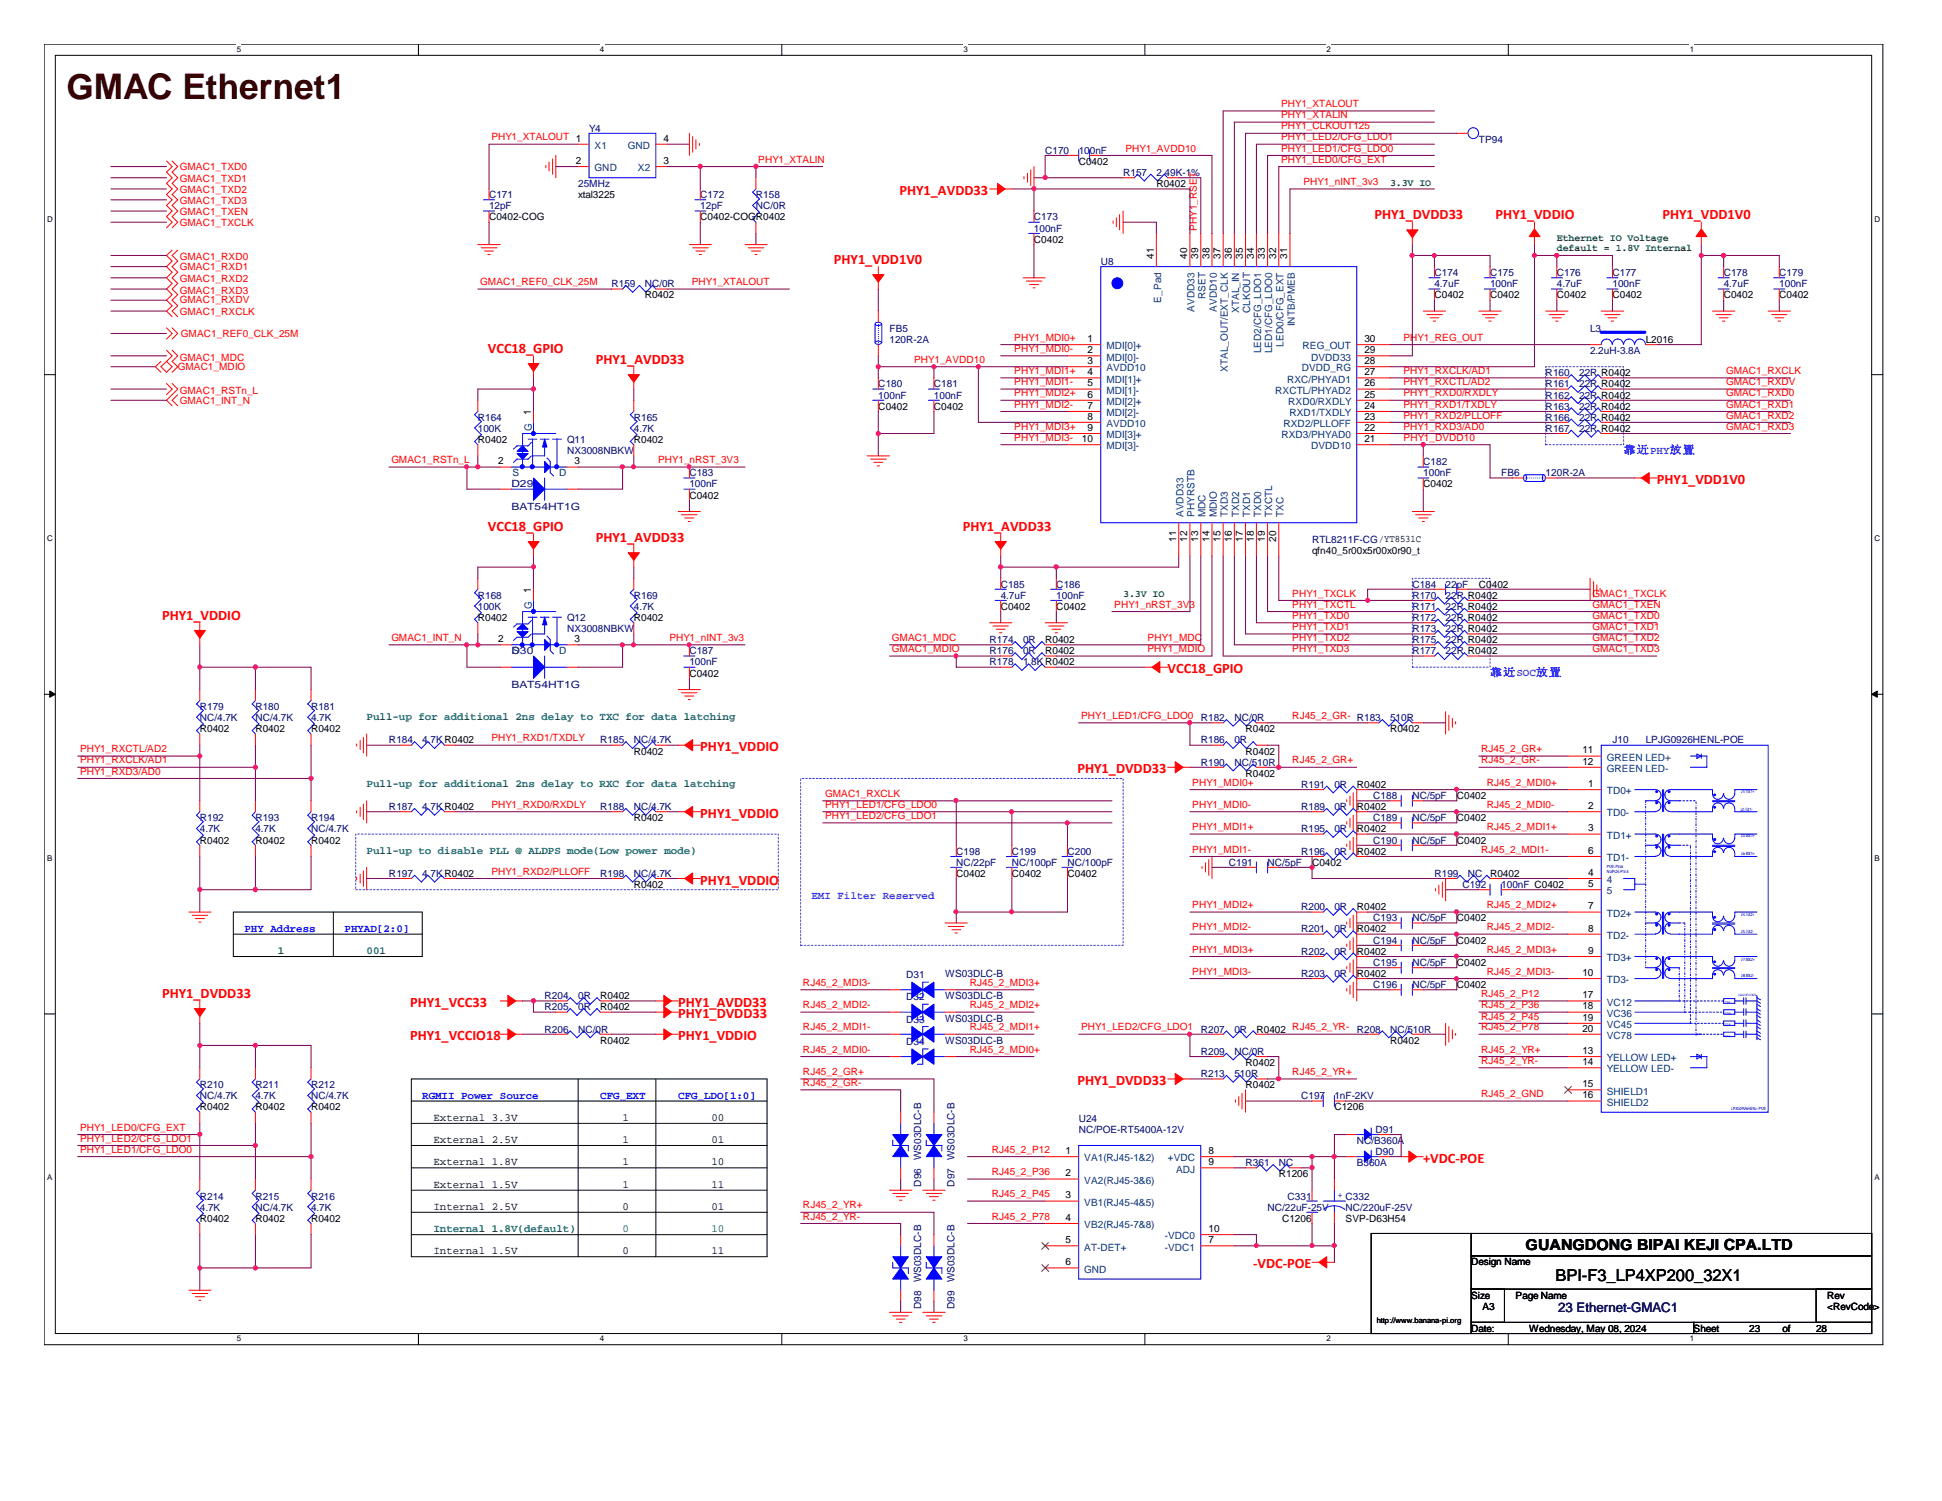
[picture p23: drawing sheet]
<svg xmlns="http://www.w3.org/2000/svg" width="279mm" height="216mm" viewBox="0 0 279 216" stroke-linecap="round" stroke-linejoin="round" font-family="sans-serif">
<defs><g id="words">
<text font-size="5.1" fill="#400000" x="9.6" y="14.3">GMAC Ethernet1</text>
<text font-size="2.4" x="223.8" y="184.3">BPI-F3_LP4XP200_32X1</text>
<text font-size="2.2" x="219.5" y="179.8">GUANGDONG BIPAI KEJI CPA.LTD</text>
<g font-size="2.1" fill="#f00">
<text x="129.4" y="28">PHY1_AVDD33</text>
<text x="197.7" y="31.5">PHY1_DVDD33</text>
<text x="215.2" y="31.5">PHY1_VDDIO</text>
<text x="239.2" y="31.5">PHY1_VDD1V0</text>
<text x="120" y="38">PHY1_VDD1V0</text>
<text x="70.2" y="50.8">VCC18_GPIO</text>
<text x="85.7" y="52.4">PHY1_AVDD33</text>
<text x="238.4" y="69.6">PHY1_VDD1V0</text>
<text x="70.2" y="76.4">VCC18_GPIO</text>
<text x="85.7" y="78">PHY1_AVDD33</text>
<text x="138.5" y="76.4">PHY1_AVDD33</text>
<text x="23.3" y="89.2">PHY1_VDDIO</text>
<text x="168" y="96.9">VCC18_GPIO</text>
<text x="100.8" y="108">PHY1_VDDIO</text>
<text x="155" y="111.3">PHY1_DVDD33</text>
<text x="100.8" y="117.6">PHY1_VDDIO</text>
<text x="100.8" y="127.3">PHY1_VDDIO</text>
<text x="23.3" y="143.6">PHY1_DVDD33</text>
<text x="59" y="149.6">PHY1_VCCIO18</text>
<text x="59" y="144.9">PHY1_VCC33</text>
<text x="97.6" y="149.6">PHY1_VDDIO</text>
<text x="97.6" y="144.9">PHY1_AVDD33</text>
<text x="97.6" y="146.4">PHY1_DVDD33</text>
<text x="155" y="156">PHY1_DVDD33</text>
<text x="204.8" y="167.3">+VDC-POE</text>
<text x="180.3" y="182.5">-VDC-POE</text>
</g>
<text font-size="1.9" fill="#000080" x="224.2" y="188.7">23 Ethernet-GMAC1</text>
<g font-size="1.6" fill="#8000ff">
<text x="233.6" y="65.2">靠近PHY放置</text>
<text x="214.4" y="97.2">靠近SOC放置</text>
<text x="116.8" y="129.2">EMI Filter Reserved</text>
</g>
<g font-size="1.6" fill="#008040">
<text x="52.7" y="103.6">Pull-up for additional 2ns delay to TXC for data latching</text>
<text x="52.7" y="113.2">Pull-up for additional 2ns delay to RXC for data latching</text>
<text x="52.7" y="122.9">Pull-up to disable PLL @ ALDPS mode(Low power mode)</text>
<text x="40" y="137.2">1</text>
<text x="52.7" y="137.2">001</text>
<text x="62.4" y="177.2">Internal 1.8V(default)</text>
<text x="89.6" y="177.2">0</text>
<text x="102.4" y="177.2">10</text>
</g>
<g font-size="1.6" fill="#00f">
<text x="35.2" y="134">PHY Address</text>
<text x="49.6" y="134">PHYAD[2:0]</text>
<text x="60.7" y="158">RGMII Power Source</text>
<text x="86.4" y="158">CFG_EXT</text>
<text x="97.6" y="158">CFG_LDO[1:0]</text>
</g>
<g font-size="1.6">
<text x="62.4" y="161.2">External 3.3V</text>
<text x="89.6" y="161.2">1</text>
<text x="102.4" y="161.2">00</text>
<text x="62.4" y="167.6">External 1.8V</text>
<text x="62.4" y="164.4">External 2.5V</text>
<text x="89.6" y="167.6">1</text>
<text x="89.6" y="164.4">1</text>
<text x="102.4" y="167.6">10</text>
<text x="102.4" y="164.4">01</text>
<text x="62.4" y="174">Internal 2.5V</text>
<text x="62.4" y="170.8">External 1.5V</text>
<text x="89.6" y="174">0</text>
<text x="89.6" y="170.8">1</text>
<text x="102.4" y="174">01</text>
<text x="102.4" y="170.8">11</text>
<text x="62.4" y="180.4">Internal 1.5V</text>
<text x="89.6" y="180.4">0</text>
<text x="102.4" y="180.4">11</text>
</g>
<g font-size="1.4" fill="#f00">
<text x="184.3" y="15.4">PHY1_XTALOUT</text>
<text x="184.3" y="17">PHY1_XTALIN</text>
<text x="70.7" y="20.2">PHY1_XTALOUT 1</text>
<text x="109.1" y="23.4">PHY1_XTALIN</text>
<text x="161.9" y="21.8">PHY1_AVDD10</text>
<text x="184.3" y="20.2">PHY1_LED2/CFG_LDO1</text>
<text x="184.3" y="21.8">PHY1_LED1/CFG_LDO0</text>
<text x="184.3" y="23.4">PHY1_LED0/CFG_EXT</text>
<text x="184.3" y="18.6">PHY1_CLKOUT125</text>
<text x="25.9" y="24.5">GMAC1_TXD0</text>
<text x="25.9" y="27.7">GMAC1_TXD2</text>
<text x="25.9" y="26.1">GMAC1_TXD1</text>
<text x="25.9" y="29.3">GMAC1_TXD3</text>
<text x="187.5" y="26.6">PHY1_nINT_3v3</text>
<text x="25.9" y="30.9">GMAC1_TXEN</text>
<text x="25.9" y="32.5">GMAC1_TXCLK</text>
<text x="172.2" y="33.2" transform="rotate(-90 172.2 33.2)">PHY1_RSET</text>
<text x="25.9" y="38.9">GMAC1_RXD1</text>
<text x="25.9" y="37.3">GMAC1_RXD0</text>
<text x="25.9" y="40.5">GMAC1_RXD2</text>
<text x="69.1" y="41">GMAC1_REF0_CLK_25M</text>
<text x="99.5" y="41">PHY1_XTALOUT</text>
<text x="25.9" y="43.6">GMAC1_RXDV</text>
<text x="25.9" y="42.3">GMAC1_RXD3</text>
<text x="25.9" y="45.3">GMAC1_RXCLK</text>
<text x="25.6" y="53.2">GMAC1_MDIO</text>
<text x="25.9" y="51.9">GMAC1_MDC</text>
<text x="26" y="48.5">GMAC1_REF0_CLK_25M</text>
<text x="131.5" y="52.2">PHY1_AVDD10</text>
<text x="145.9" y="50.6">PHY1_MDI0-</text>
<text x="145.9" y="49">PHY1_MDI0+</text>
<text x="145.9" y="53.8">PHY1_MDI1+</text>
<text x="201.9" y="49">PHY1_REG_OUT</text>
<text x="201.9" y="53.8">PHY1_RXCLK/AD1</text>
<text x="248.3" y="53.8">GMAC1_RXCLK</text>
<text x="25.9" y="56.7">GMAC1_RSTn_L</text>
<text x="25.9" y="58.1">GMAC1_INT_N</text>
<text x="145.9" y="58.6">PHY1_MDI2-</text>
<text x="145.9" y="57">PHY1_MDI2+</text>
<text x="145.9" y="55.4">PHY1_MDI1-</text>
<text x="201.9" y="57">PHY1_RXD0/RXDLY</text>
<text x="201.9" y="55.4">PHY1_RXCTL/AD2</text>
<text x="201.9" y="58.6">PHY1_RXD1/TXDLY</text>
<text x="248.3" y="55.4">GMAC1_RXDV</text>
<text x="248.3" y="58.6">GMAC1_RXD1</text>
<text x="248.3" y="57">GMAC1_RXD0</text>
<text x="145.9" y="63.4">PHY1_MDI3-</text>
<text x="145.9" y="61.8">PHY1_MDI3+</text>
<text x="201.9" y="61.8">PHY1_RXD3/AD0</text>
<text x="201.9" y="60.2">PHY1_RXD2/PLLOFF</text>
<text x="201.9" y="63.4">PHY1_DVDD10</text>
<text x="248.3" y="61.8">GMAC1_RXD3</text>
<text x="248.3" y="60.2">GMAC1_RXD2</text>
<text x="56.3" y="66.6">GMAC1_RSTn_L</text>
<text x="94.7" y="66.6">PHY1_nRST_3V3</text>
<text x="160.3" y="87.4">PHY1_nRST_3V3</text>
<text x="185.9" y="89">PHY1_TXD0</text>
<text x="185.9" y="87.4">PHY1_TXCTL</text>
<text x="185.9" y="85.8">PHY1_TXCLK</text>
<text x="229.1" y="85.8">GMAC1_TXCLK</text>
<text x="229.1" y="89">GMAC1_TXD0</text>
<text x="229.1" y="87.4">GMAC1_TXEN</text>
<text x="56.3" y="92.2">GMAC1_INT_N</text>
<text x="96.3" y="92.2">PHY1_nINT_3v3</text>
<text x="128.3" y="92.2">GMAC1_MDC</text>
<text x="128.3" y="93.8">GMAC1_MDIO</text>
<text x="165.1" y="92.2">PHY1_MDC</text>
<text x="165.1" y="93.8">PHY1_MDIO</text>
<text x="185.9" y="93.8">PHY1_TXD3</text>
<text x="185.9" y="92.2">PHY1_TXD2</text>
<text x="185.9" y="90.6">PHY1_TXD1</text>
<text x="229.1" y="93.8">GMAC1_TXD3</text>
<text x="229.1" y="92.2">GMAC1_TXD2</text>
<text x="229.1" y="90.6">GMAC1_TXD1</text>
<text x="70.7" y="106.6">PHY1_RXD1/TXDLY</text>
<text x="155.5" y="103.4">PHY1_LED1/CFG_LDO0</text>
<text x="185.9" y="103.4">RJ45_2_GR- R183</text>
<text x="11.5" y="109.8">PHY1_RXCLK/AD1</text>
<text x="11.5" y="108.2">PHY1_RXCTL/AD2</text>
<text x="11.5" y="111.4">PHY1_RXD3/AD0</text>
<text x="171.5" y="113">PHY1_MDI0+</text>
<text x="185.9" y="109.8">RJ45_2_GR+</text>
<text x="213.1" y="109.8">RJ45_2_GR-</text>
<text x="213.1" y="108.2">RJ45_2_GR+</text>
<text x="213.9" y="113">RJ45_2_MDI0+</text>
<text x="70.7" y="116.2">PHY1_RXD0/RXDLY</text>
<text x="118.7" y="114.6">GMAC1_RXCLK</text>
<text x="118.7" y="116.2">PHY1_LED1/CFG_LDO0</text>
<text x="118.7" y="117.8">PHY1_LED2/CFG_LDO1</text>
<text x="171.5" y="119.4">PHY1_MDI1+</text>
<text x="171.5" y="116.2">PHY1_MDI0-</text>
<text x="213.9" y="119.4">RJ45_2_MDI1+</text>
<text x="213.9" y="116.2">RJ45_2_MDI0-</text>
<text x="70.7" y="125.8">PHY1_RXD2/PLLOFF</text>
<text x="171.5" y="122.6">PHY1_MDI1-</text>
<text x="213.1" y="122.6">RJ45_2_MDI1-</text>
<text x="171.5" y="130.6">PHY1_MDI2+</text>
<text x="213.9" y="130.6">RJ45_2_MDI2+</text>
<text x="171.5" y="133.8">PHY1_MDI2-</text>
<text x="171.5" y="137">PHY1_MDI3+</text>
<text x="213.9" y="137">RJ45_2_MDI3+</text>
<text x="213.9" y="133.8">RJ45_2_MDI2-</text>
<text x="115.5" y="141.8">RJ45_2_MDI3-</text>
<text x="139.5" y="141.8">RJ45_2_MDI3+</text>
<text x="171.5" y="140.2">PHY1_MDI3-</text>
<text x="213.1" y="143.4">RJ45_2_P12</text>
<text x="213.9" y="140.2">RJ45_2_MDI3-</text>
<text x="115.5" y="145">RJ45_2_MDI2-</text>
<text x="115.5" y="148.2">RJ45_2_MDI1-</text>
<text x="139.5" y="145">RJ45_2_MDI2+</text>
<text x="139.5" y="148.2">RJ45_2_MDI1+</text>
<text x="155.5" y="148.2">PHY1_LED2/CFG_LDO1</text>
<text x="213.1" y="145">RJ45_2_P36</text>
<text x="213.1" y="146.6">RJ45_2_P45</text>
<text x="213.1" y="148.2">RJ45_2_P78</text>
<text x="115.5" y="151.4">RJ45_2_MDI0-</text>
<text x="115.5" y="154.6">RJ45_2_GR+</text>
<text x="139.5" y="151.4">RJ45_2_MDI0+</text>
<text x="185.9" y="154.6">RJ45_2_YR+</text>
<text x="213.1" y="153">RJ45_2_YR-</text>
<text x="213.1" y="151.4">RJ45_2_YR+</text>
<text x="115.5" y="156.2">RJ45_2_GR-</text>
<text x="213.1" y="157.8">RJ45_2_GND</text>
<text x="11.5" y="164.2">PHY1_LED2/CFG_LDO1</text>
<text x="11.5" y="162.6">PHY1_LED0/CFG_EXT</text>
<text x="11.5" y="165.8">PHY1_LED1/CFG_LDO0</text>
<text x="142.7" y="165.8">RJ45_2_P12</text>
<text x="115.5" y="173.8">RJ45_2_YR+</text>
<text x="142.7" y="169">RJ45_2_P36</text>
<text x="142.7" y="172.2">RJ45_2_P45</text>
<text x="115.5" y="175.4">RJ45_2_YR-</text>
<text x="142.7" y="175.4">RJ45_2_P78</text>
</g>
<g font-size="1.4">
<text x="82.8" y="23.6">2</text>
<text x="95.5" y="20.4">4</text>
<text x="95.5" y="23.6">3</text>
<text x="155.2" y="23.7">C0402</text>
<text x="83.2" y="28.5">xtal3225</text>
<text x="166.4" y="26.9">R0402</text>
<text x="70.4" y="31.7">C0402-COG</text>
<text x="100.8" y="31.7">C0402-COGR0402</text>
<text x="148.8" y="34.9">C0402</text>
<text x="166" y="37.3" transform="rotate(-90 166 37.3)">41</text>
<text x="170.8" y="37.3" transform="rotate(-90 170.8 37.3)">40</text>
<text x="172.4" y="37.3" transform="rotate(-90 172.4 37.3)">39</text>
<text x="174" y="37.3" transform="rotate(-90 174 37.3)">38</text>
<text x="175.6" y="37.3" transform="rotate(-90 175.6 37.3)">37</text>
<text x="177.2" y="37.3" transform="rotate(-90 177.2 37.3)">36</text>
<text x="178.8" y="37.3" transform="rotate(-90 178.8 37.3)">35</text>
<text x="180.4" y="37.3" transform="rotate(-90 180.4 37.3)">34</text>
<text x="182" y="37.3" transform="rotate(-90 182 37.3)">33</text>
<text x="183.6" y="37.3" transform="rotate(-90 183.6 37.3)">32</text>
<text x="185.2" y="37.3" transform="rotate(-90 185.2 37.3)">31</text>
<text x="92.8" y="42.9">R0402</text>
<text x="206.4" y="42.9">C0402</text>
<text x="214.4" y="42.9">C0402</text>
<text x="224" y="42.9">C0402</text>
<text x="232" y="42.9">C0402</text>
<text x="248" y="42.9">C0402</text>
<text x="256" y="42.9">C0402</text>
<text x="156.5" y="49.2">1</text>
<text x="156.5" y="50.8">2</text>
<text x="156.5" y="52.4">3</text>
<text x="156.5" y="54">4</text>
<text x="196.3" y="50.8">29</text>
<text x="196.3" y="54">27</text>
<text x="196.3" y="52.4">28</text>
<text x="196.3" y="49.2">30</text>
<text x="236.8" y="49.3">L2016</text>
<text x="76.4" y="59.6" transform="rotate(-90 76.4 59.6)">1</text>
<text x="126.4" y="58.9">C0402</text>
<text x="134.4" y="58.9">C0402</text>
<text x="156.5" y="55.6">5</text>
<text x="156.5" y="57.2">6</text>
<text x="156.5" y="58.8">7</text>
<text x="196.3" y="58.8">24</text>
<text x="196.3" y="57.2">25</text>
<text x="196.3" y="55.6">26</text>
<text x="68.7" y="63.7">R0402</text>
<text x="91.2" y="63.7">R0402</text>
<text x="155.7" y="63.6">10</text>
<text x="156.5" y="60.4">8</text>
<text x="156.5" y="62">9</text>
<text x="196.3" y="63.6">21</text>
<text x="196.3" y="62">22</text>
<text x="196.3" y="60.4">23</text>
<text x="71.7" y="66.8">2</text>
<text x="82.7" y="66.8">3</text>
<text x="99.2" y="71.7">C0402</text>
<text x="204.8" y="70.1">C0402</text>
<text x="169.2" y="77.9" transform="rotate(-90 169.2 77.9)">11</text>
<text x="170.8" y="77.9" transform="rotate(-90 170.8 77.9)">12</text>
<text x="172.4" y="77.9" transform="rotate(-90 172.4 77.9)">13</text>
<text x="174" y="77.9" transform="rotate(-90 174 77.9)">14</text>
<text x="175.6" y="77.9" transform="rotate(-90 175.6 77.9)">15</text>
<text x="177.2" y="77.9" transform="rotate(-90 177.2 77.9)">16</text>
<text x="178.8" y="77.9" transform="rotate(-90 178.8 77.9)">17</text>
<text x="180.4" y="77.9" transform="rotate(-90 180.4 77.9)">18</text>
<text x="182" y="77.9" transform="rotate(-90 182 77.9)">19</text>
<text x="183.6" y="77.9" transform="rotate(-90 183.6 77.9)">20</text>
<text x="188.8" y="79.7">qfn40_5r00x5r00x0r90_t</text>
<text x="68.7" y="89.3">R0402</text>
<text x="76.4" y="85.3" transform="rotate(-90 76.4 85.3)">1</text>
<text x="91.2" y="89.3">R0402</text>
<text x="144" y="87.7">C0402</text>
<text x="152" y="87.7">C0402</text>
<text x="212.8" y="84.5">C0402</text>
<text x="71.7" y="92.4">2</text>
<text x="82.7" y="92.4">3</text>
<text x="150.4" y="94.1">R0402</text>
<text x="150.4" y="92.5">R0402</text>
<text x="99.2" y="97.3">C0402</text>
<text x="28.7" y="105.3">R0402</text>
<text x="36.7" y="105.3">R0402</text>
<text x="44.7" y="105.3">R0402</text>
<text x="179.2" y="105.3">R0402</text>
<text x="200" y="105.3">R0402</text>
<text x="91.2" y="108.5">R0402</text>
<text x="179.2" y="108.5">R0402</text>
<text x="179.2" y="111.7">R0402</text>
<text x="195.2" y="113.3">R0402</text>
<text x="227.7" y="108.4">11</text>
<text x="227.7" y="110">12</text>
<text x="228.5" y="113.2">1</text>
<text x="91.2" y="118.1">R0402</text>
<text x="195.2" y="116.5">R0402</text>
<text x="195.2" y="119.7">R0402</text>
<text x="209.6" y="118.1">C0402</text>
<text x="209.6" y="114.9">C0402</text>
<text x="228.5" y="116.4">2</text>
<text x="228.5" y="119.6">3</text>
<text x="28.7" y="121.3">R0402</text>
<text x="36.7" y="121.3">R0402</text>
<text x="44.7" y="121.3">R0402</text>
<text x="188.8" y="124.5">C0402</text>
<text x="195.2" y="122.9">R0402</text>
<text x="209.6" y="121.3">C0402</text>
<text x="228.5" y="122.8">6</text>
<text x="228.5" y="126">4</text>
<text x="91.2" y="127.7">R0402</text>
<text x="137.6" y="126.1">C0402</text>
<text x="145.6" y="126.1">C0402</text>
<text x="153.6" y="126.1">C0402</text>
<text x="195.2" y="130.9">R0402</text>
<text x="214.4" y="126.1">R0402</text>
<text x="228.5" y="127.6">5</text>
<text x="228.5" y="130.8">7</text>
<text x="195.2" y="134.1">R0402</text>
<text x="195.2" y="137.3">R0402</text>
<text x="209.6" y="135.7">C0402</text>
<text x="209.6" y="132.5">C0402</text>
<text x="228.5" y="134">8</text>
<text x="228.5" y="137.2">9</text>
<text x="86.4" y="143.7">R0402</text>
<text x="195.2" y="140.5">R0402</text>
<text x="209.6" y="138.9">C0402</text>
<text x="209.6" y="142.1">C0402</text>
<text x="227.7" y="140.4">10</text>
<text x="227.7" y="143.6">17</text>
<text x="86.4" y="145.3">R0402</text>
<text x="180.8" y="148.5">R0402 RJ45_2_YR-</text>
<text x="227.7" y="145.2">18</text>
<text x="227.7" y="146.8">19</text>
<text x="227.7" y="148.4">20</text>
<text x="86.4" y="150.1">R0402</text>
<text x="179.2" y="153.3">R0402</text>
<text x="200" y="150.1">R0402</text>
<text x="227.7" y="153.2">14</text>
<text x="227.7" y="151.6">13</text>
<text x="28.7" y="159.7">R0402</text>
<text x="36.7" y="159.7">R0402</text>
<text x="44.7" y="159.7">R0402</text>
<text x="179.2" y="156.5">R0402</text>
<text x="192" y="159.7">C1206</text>
<text x="227.7" y="156.4">15</text>
<text x="227.7" y="158">16</text>
<text x="153.3" y="166">1</text>
<text x="173.9" y="166">8</text>
<text x="173.9" y="167.6">9</text>
<text x="153.3" y="172.4">3</text>
<text x="153.3" y="169.2">2</text>
<text x="184" y="169.3">R1206</text>
<text x="28.7" y="175.7">R0402</text>
<text x="36.7" y="175.7">R0402</text>
<text x="44.7" y="175.7">R0402</text>
<text x="153.3" y="175.6">4</text>
<text x="153.3" y="178.8">5</text>
<text x="173.9" y="178.8">7</text>
<text x="173.9" y="177.2">10</text>
<text x="184.4" y="175.7">C1206</text>
<text x="193.6" y="175.7">SVP-D63H54</text>
<text x="153.3" y="182">6</text>
<text x="211.7" y="182">Design Name</text>
<text x="211.7" y="186.8">Size</text>
<text x="211.7" y="191.6">Date:</text>
<text x="213.3" y="188.4">A3</text>
<text x="218.1" y="186.8">Page Name</text>
<text x="220" y="191.6">Wednesday, May 08, 2024</text>
<text x="243.7" y="191.6">Sheet</text>
<text x="251.7" y="191.6">23</text>
<text x="256.5" y="191.6">of</text>
<text x="261.3" y="191.6">28</text>
<text x="262.9" y="186.8">Rev</text>
<text x="262.9" y="188.4">&lt;RevCode&gt;</text>
</g>
<g font-size="1.4" fill="#000080">
<text x="84.8" y="18.9">Y4</text>
<text x="150.4" y="22.1">C170</text>
<text x="155.2" y="22.1">100nF</text>
<text x="212.8" y="20.5">TP94</text>
<text x="70.4" y="28.5">C171</text>
<text x="83.2" y="26.9">25MHz</text>
<text x="100.8" y="28.5">C172</text>
<text x="108.8" y="28.5">R158</text>
<text x="161.6" y="25.3">R157</text>
<text x="166.4" y="25.3">2.49K-1%</text>
<text x="70.4" y="30.1">12pF</text>
<text x="100.8" y="30.1">12pF</text>
<text x="108.8" y="30.1">NC/0R</text>
<text x="148.8" y="31.7">C173</text>
<text x="148.8" y="33.3">100nF</text>
<text x="88" y="41.3">R159</text>
<text x="92.8" y="41.3">NC/0R</text>
<text x="158.4" y="38.1">U8</text>
<text x="206.4" y="39.7">C174</text>
<text x="206.4" y="41.3">4.7uF</text>
<text x="214.4" y="39.7">C175</text>
<text x="214.4" y="41.3">100nF</text>
<text x="224" y="39.7">C176</text>
<text x="224" y="41.3">4.7uF</text>
<text x="232" y="39.7">C177</text>
<text x="232" y="41.3">100nF</text>
<text x="248" y="39.7">C178</text>
<text x="248" y="41.3">4.7uF</text>
<text x="256" y="39.7">C179</text>
<text x="256" y="41.3">100nF</text>
<text x="128" y="47.7">FB5</text>
<text x="228.8" y="47.7">L3</text>
<text x="128" y="49.3">120R-2A</text>
<text x="228.8" y="50.9">2.2uH-3.8A</text>
<text x="126.4" y="55.7">C180</text>
<text x="126.4" y="57.3">100nF</text>
<text x="134.4" y="55.7">C181</text>
<text x="134.4" y="57.3">100nF</text>
<text x="222.4" y="58.9">R163</text>
<text x="222.4" y="54.1">R160</text>
<text x="222.4" y="57.3">R162</text>
<text x="222.4" y="55.7">R161</text>
<text x="227.2" y="58.9">22R R0402</text>
<text x="227.2" y="54.1">22R R0402</text>
<text x="227.2" y="57.3">22R R0402</text>
<text x="227.2" y="55.7">22R R0402</text>
<text x="68.7" y="60.5">R164</text>
<text x="68.7" y="62.1">100K</text>
<text x="81.6" y="63.7">Q11</text>
<text x="81.6" y="65.3">NX3008NBKW</text>
<text x="91.2" y="60.5">R165</text>
<text x="91.2" y="62.1">4.7K</text>
<text x="222.4" y="62.1">R167</text>
<text x="222.4" y="60.5">R166</text>
<text x="227.2" y="62.1">22R R0402</text>
<text x="227.2" y="60.5">22R R0402</text>
<text x="73.6" y="70.1">D29</text>
<text x="99.2" y="68.5">C183</text>
<text x="99.2" y="70.1">100nF</text>
<text x="204.8" y="66.9">C182</text>
<text x="204.8" y="68.5">100nF</text>
<text x="216" y="68.5">FB6</text>
<text x="222.4" y="68.5">120R-2A</text>
<text x="73.6" y="73.3">BAT54HT1G</text>
<text x="188.8" y="78.1">RTL8211F-CG/YT8531C</text>
<text x="68.7" y="86.1">R168</text>
<text x="68.7" y="87.7">100K</text>
<text x="81.6" y="89.3">Q12</text>
<text x="91.2" y="86.1">R169</text>
<text x="91.2" y="87.7">4.7K</text>
<text x="144" y="84.5">C185</text>
<text x="144" y="86.1">4.7uF</text>
<text x="152" y="84.5">C186</text>
<text x="152" y="86.1">100nF</text>
<text x="203.2" y="87.7">R171</text>
<text x="203.2" y="86.1">R170</text>
<text x="203.2" y="89.3">R172</text>
<text x="203.2" y="84.5">C184</text>
<text x="208" y="87.7">22R R0402</text>
<text x="208" y="86.1">22R R0402</text>
<text x="208" y="89.3">22R R0402</text>
<text x="208" y="84.5">22pF</text>
<text x="73.6" y="94.1">D30</text>
<text x="81.6" y="90.9">NX3008NBKW</text>
<text x="99.2" y="94.1">C187</text>
<text x="99.2" y="95.7">100nF</text>
<text x="142.4" y="94.1">R176</text>
<text x="142.4" y="92.5">R174</text>
<text x="142.4" y="95.7">R178</text>
<text x="147.2" y="94.1">0R</text>
<text x="147.2" y="92.5">0R</text>
<text x="147.2" y="95.7">1.8KR0402</text>
<text x="203.2" y="90.9">R173</text>
<text x="203.2" y="94.1">R177</text>
<text x="203.2" y="92.5">R175</text>
<text x="208" y="90.9">22R R0402</text>
<text x="208" y="94.1">22R R0402</text>
<text x="208" y="92.5">22R R0402</text>
<text x="73.6" y="98.9">BAT54HT1G</text>
<text x="28.7" y="102.1">R179</text>
<text x="28.7" y="103.7">NC/4.7K</text>
<text x="36.7" y="102.1">R180</text>
<text x="36.7" y="103.7">NC/4.7K</text>
<text x="44.7" y="102.1">R181</text>
<text x="44.7" y="103.7">4.7K</text>
<text x="56" y="106.9">R184</text>
<text x="60.7" y="106.9">4.7K R0402</text>
<text x="86.4" y="106.9">R185</text>
<text x="91.2" y="106.9">NC/4.7K</text>
<text x="172.8" y="106.9">R186</text>
<text x="172.8" y="103.7">R182</text>
<text x="177.6" y="106.9">0R</text>
<text x="177.6" y="103.7">NC/0R</text>
<text x="200" y="103.7">510R</text>
<text x="232" y="106.9">J10</text>
<text x="236.8" y="106.9">LPJG0926HENL-POE</text>
<text x="172.8" y="110.1">R190</text>
<text x="177.6" y="110.1">NC/510R</text>
<text x="187.2" y="113.3">R191</text>
<text x="192" y="113.3">0R</text>
<text x="28.7" y="118.1">R192</text>
<text x="28.7" y="119.7">4.7K</text>
<text x="36.7" y="118.1">R193</text>
<text x="36.7" y="119.7">4.7K</text>
<text x="44.7" y="118.1">R194</text>
<text x="44.7" y="119.7">NC/4.7K</text>
<text x="56" y="116.5">R187</text>
<text x="60.7" y="116.5">4.7K R0402</text>
<text x="86.4" y="116.5">R188</text>
<text x="91.2" y="116.5">NC/4.7K</text>
<text x="187.2" y="116.5">R189</text>
<text x="187.2" y="119.7">R195</text>
<text x="192" y="116.5">0R</text>
<text x="192" y="119.7">0R</text>
<text x="197.6" y="118.1">C189</text>
<text x="197.6" y="114.9">C188</text>
<text x="203.2" y="118.1">NC/5pF</text>
<text x="203.2" y="114.9">NC/5pF</text>
<text x="137.6" y="122.9">C198</text>
<text x="137.6" y="124.5">NC/22pF</text>
<text x="145.6" y="122.9">C199</text>
<text x="145.6" y="124.5">NC/100pF</text>
<text x="153.6" y="122.9">C200</text>
<text x="153.6" y="124.5">NC/100pF</text>
<text x="176.8" y="124.5">C191</text>
<text x="182.4" y="124.5">NC/5pF</text>
<text x="187.2" y="122.9">R196</text>
<text x="192" y="122.9">0R</text>
<text x="197.6" y="121.3">C190</text>
<text x="203.2" y="121.3">NC/5pF</text>
<text x="56" y="126.1">R197</text>
<text x="60.7" y="126.1">4.7K R0402</text>
<text x="86.4" y="126.1">R198</text>
<text x="91.2" y="126.1">NC/4.7K</text>
<text x="187.2" y="130.9">R200</text>
<text x="192" y="130.9">0R</text>
<text x="206.4" y="126.1">R199</text>
<text x="210.4" y="127.7">C192</text>
<text x="211.2" y="126.1">NC</text>
<text x="216" y="127.7">100nF C0402</text>
<text x="187.2" y="134.1">R201</text>
<text x="187.2" y="137.3">R202</text>
<text x="192" y="134.1">0R</text>
<text x="192" y="137.3">0R</text>
<text x="197.6" y="135.7">C194</text>
<text x="197.6" y="132.5">C193</text>
<text x="203.2" y="135.7">NC/5pF</text>
<text x="203.2" y="132.5">NC/5pF</text>
<text x="78.4" y="143.7">R204</text>
<text x="83.2" y="143.7">0R</text>
<text x="130.4" y="143.9">D32</text>
<text x="130.4" y="140.7">D31</text>
<text x="136" y="143.7">WS03DLC-B</text>
<text x="136" y="140.5">WS03DLC-B</text>
<text x="187.2" y="140.5">R203</text>
<text x="192" y="140.5">0R</text>
<text x="197.6" y="138.9">C195</text>
<text x="197.6" y="142.1">C196</text>
<text x="203.2" y="138.9">NC/5pF</text>
<text x="203.2" y="142.1">NC/5pF</text>
<text x="78.4" y="145.3">R205</text>
<text x="78.4" y="148.5">R206</text>
<text x="83.2" y="145.3">0R</text>
<text x="83.2" y="148.5">NC/0R</text>
<text x="130.4" y="147.1">D33</text>
<text x="136" y="146.9">WS03DLC-B</text>
<text x="172.8" y="148.5">R207</text>
<text x="177.6" y="148.5">0R</text>
<text x="195.2" y="148.5">R208</text>
<text x="200" y="148.5">NC/510R</text>
<text x="130.4" y="150.3">D34</text>
<text x="136" y="150.1">WS03DLC-B</text>
<text x="172.8" y="151.7">R209</text>
<text x="172.8" y="154.9">R213</text>
<text x="177.6" y="151.7">NC/0R</text>
<text x="177.6" y="154.9">510R</text>
<text x="28.7" y="156.5">R210</text>
<text x="28.7" y="158.1">NC/4.7K</text>
<text x="36.7" y="156.5">R211</text>
<text x="36.7" y="158.1">4.7K</text>
<text x="44.7" y="156.5">R212</text>
<text x="44.7" y="158.1">NC/4.7K</text>
<text x="155.2" y="161.3">U24</text>
<text x="187.2" y="158.1">C197</text>
<text x="192" y="158.1">1nF-2KV</text>
<text x="132.5" y="166.9" transform="rotate(-90 132.5 166.9)">WS03DLC-B</text>
<text x="137.3" y="166.9" transform="rotate(-90 137.3 166.9)">WS03DLC-B</text>
<text x="155.2" y="162.9">NC/POE-RT5400A-12V</text>
<text x="179.2" y="167.7">R361</text>
<text x="184" y="167.7">NC</text>
<text x="195.2" y="164.5">NC/B360A</text>
<text x="195.2" y="167.7">B360A</text>
<text x="197.9" y="162.9">D91</text>
<text x="197.9" y="166.1">D90</text>
<text x="28.7" y="172.6">R214</text>
<text x="36.7" y="172.6">R215</text>
<text x="44.7" y="172.6">R216</text>
<text x="132.5" y="170.7" transform="rotate(-90 132.5 170.7)">D96</text>
<text x="137.3" y="170.7" transform="rotate(-90 137.3 170.7)">D97</text>
<text x="185.3" y="172.6">C331</text>
<text x="28.7" y="174.1">4.7K</text>
<text x="36.7" y="174.1">NC/4.7K</text>
<text x="44.7" y="174.1">4.7K</text>
<text x="182.4" y="174.1">NC/22uF-25V</text>
<text x="193.6" y="174.1">NC/220uF-25V</text>
<text x="132.5" y="184.4" transform="rotate(-90 132.5 184.4)">WS03DLC-B</text>
<text x="137.3" y="184.4" transform="rotate(-90 137.3 184.4)">WS03DLC-B</text>
<text x="132.5" y="188.3" transform="rotate(-90 132.5 188.3)">D98</text>
<text x="137.3" y="188.3" transform="rotate(-90 137.3 188.3)">D99</text>
</g>
<g font-size="1.4" fill="#004080">
<text x="85.6" y="21.4">X1</text>
<text x="90.3" y="21.4">GND</text>
<text x="85.6" y="24.6">GND</text>
<text x="91.8" y="24.6">X2</text>
<text x="167" y="43.5" transform="rotate(-90 167 43.5)">E_Pad</text>
<text x="171.9" y="44.8" transform="rotate(-90 171.9 44.8)">AVDD33</text>
<text x="173.4" y="43.1" transform="rotate(-90 173.4 43.1)">RSET</text>
<text x="175" y="44.8" transform="rotate(-90 175 44.8)">AVDD10</text>
<text x="178.3" y="45" transform="rotate(-90 178.3 45)">XTAL_IN</text>
<text x="179.9" y="45" transform="rotate(-90 179.9 45)">CLKOUT</text>
<text x="186.3" y="46.9" transform="rotate(-90 186.3 46.9)">INTB/PMEB</text>
<text x="159.2" y="50.2">MDI[0]+</text>
<text x="159.2" y="51.9">MDI[0]-</text>
<text x="159.2" y="53.4">AVDD10</text>
<text x="176.7" y="53.5" transform="rotate(-90 176.7 53.5)">XTAL_OUT/EXT_CLK</text>
<text x="181.4" y="50.8" transform="rotate(-90 181.4 50.8)">LED2/CFG_LDO1</text>
<text x="183" y="50.8" transform="rotate(-90 183 50.8)">LED1/CFG_LDO0</text>
<text x="184.7" y="49.9" transform="rotate(-90 184.7 49.9)">LED0/CFG_EXT</text>
<text x="187.3" y="53.4">DVDD_RG</text>
<text x="187.4" y="50.2">REG_OUT</text>
<text x="188.6" y="51.9">DVDD33</text>
<text x="159.2" y="55">MDI[1]+</text>
<text x="159.2" y="56.6">MDI[1]-</text>
<text x="159.2" y="58.3">MDI[2]+</text>
<text x="159.2" y="59.9">MDI[2]-</text>
<text x="183.5" y="56.6">RXCTL/PHYAD2</text>
<text x="185.2" y="55">RXC/PHYAD1</text>
<text x="185.3" y="58.3">RXD0/RXDLY</text>
<text x="185.5" y="59.9">RXD1/TXDLY</text>
<text x="76.5" y="62.1" transform="rotate(-90 76.5 62.1)">G</text>
<text x="159.2" y="61.4">AVDD10</text>
<text x="159.2" y="63">MDI[3]+</text>
<text x="159.2" y="64.6">MDI[3]-</text>
<text x="184.4" y="63">RXD3/PHYAD0</text>
<text x="184.7" y="61.4">RXD2/PLLOFF</text>
<text x="188.6" y="64.6">DVDD10</text>
<text x="73.7" y="68.5">S</text>
<text x="80.4" y="68.5">D</text>
<text x="170.3" y="74.4" transform="rotate(-90 170.3 74.4)">AVDD33</text>
<text x="171.9" y="74.4" transform="rotate(-90 171.9 74.4)">PHYRSTB</text>
<text x="173.4" y="74.4" transform="rotate(-90 173.4 74.4)">MDC</text>
<text x="175" y="74.4" transform="rotate(-90 175 74.4)">MDIO</text>
<text x="176.7" y="74.4" transform="rotate(-90 176.7 74.4)">TXD3</text>
<text x="178.3" y="74.4" transform="rotate(-90 178.3 74.4)">TXD2</text>
<text x="179.9" y="74.4" transform="rotate(-90 179.9 74.4)">TXD1</text>
<text x="181.4" y="74.4" transform="rotate(-90 181.4 74.4)">TXD0</text>
<text x="183" y="74.4" transform="rotate(-90 183 74.4)">TXCTL</text>
<text x="184.7" y="74.4" transform="rotate(-90 184.7 74.4)">TXC</text>
<text x="76.5" y="87.6" transform="rotate(-90 76.5 87.6)">G</text>
<text x="73.7" y="94.1">S</text>
<text x="80.4" y="94.1">D</text>
<text x="231.2" y="109.4">GREEN LED+</text>
<text x="231.2" y="111">GREEN LED-</text>
<text x="231.2" y="114.3">TD0+</text>
<text x="231.2" y="117.4">TD0-</text>
<text x="231.2" y="120.6">TD1+</text>
<text x="231.2" y="123.9">TD1-</text>
<text x="231.2" y="128.7">5</text>
<text x="231.2" y="127">4</text>
<text x="231.2" y="131.9">TD2+</text>
<text x="231.2" y="135">TD2-</text>
<text x="231.2" y="138.3">TD3+</text>
<text x="231.2" y="141.4">TD3-</text>
<text x="231.2" y="144.7">VC12</text>
<text x="231.2" y="146.3">VC36</text>
<text x="231.2" y="147.9">VC45</text>
<text x="231.2" y="149.4">VC78</text>
<text x="231.2" y="154.3">YELLOW LED-</text>
<text x="231.2" y="152.7">YELLOW LED+</text>
<text x="231.2" y="157.4">SHIELD1</text>
<text x="231.2" y="159">SHIELD2</text>
<text x="156" y="167">VA1(RJ45-1&amp;2)</text>
<text x="168" y="167">+VDC</text>
<text x="156" y="173.4">VB1(RJ45-4&amp;5)</text>
<text x="156" y="170.3">VA2(RJ45-3&amp;6)</text>
<text x="169.2" y="168.7">ADJ</text>
<text x="156" y="176.7">VB2(RJ45-7&amp;8)</text>
<text x="156" y="179.9">AT-DET+</text>
<text x="167.6" y="179.9">-VDC1</text>
<text x="167.6" y="178.3">-VDC0</text>
<text x="156" y="183">GND</text>
</g>
<g font-size="1.4" fill="#008000">
<text x="200" y="26.7">3.3V IO</text>
<text x="224" y="34.7">Ethernet IO Voltage</text>
<text x="224" y="36.2">default = 1.8V Internal</text>
<text x="161.6" y="85.9">3.3V IO</text>
</g>
<text font-size="1.4" fill="#00f" x="192.4" y="172.4">+ C332</text>
<g font-size="1.1">
<text x="34.1" y="7.5">5</text>
<text x="86.3" y="7.5">4</text>
<text x="138.6" y="7.5">3</text>
<text x="190.8" y="7.5">2</text>
<text x="243.1" y="7.5">1</text>
<text x="6.8" y="31.9">D</text>
<text x="269.7" y="31.9">D</text>
<text x="6.8" y="77.8">C</text>
<text x="269.7" y="77.8">C</text>
<text x="6.8" y="123.8">B</text>
<text x="269.7" y="123.8">B</text>
<text x="6.8" y="169.8">A</text>
<text x="269.7" y="169.8">A</text>
<text x="198.1" y="190.3">http://www.banana-pi.org</text>
<text x="34.1" y="193">5</text>
<text x="86.3" y="193">4</text>
<text x="138.6" y="193">3</text>
<text x="190.8" y="193">2</text>
<text x="243.1" y="193">1</text>
</g>
<g font-size=".6" fill="#00f">
<text x="250.4" y="116.6">J2:TX1-</text>
<text x="250.5" y="114">J1:TX1+</text>
<text x="231.2" y="124.9">POE:Pin6</text>
<text x="231.2" y="125.5">NoPOE:Pin4</text>
<text x="250.5" y="120.4">J3:RX1+</text>
<text x="250.5" y="123">J6:RX1+</text>
<text x="250.5" y="131.8">J4:TX2+</text>
<text x="250.5" y="134.2">J5:TX2-</text>
<text x="250.5" y="138.2">J7:RX2+</text>
<text x="250.5" y="140.6">J8:RX2-</text>
<text x="249.1" y="159.6">LPJG0926HENL-POE</text>
</g>
<g font-size=".5" fill="#00f">
<text x="250.1" y="143.3">4x22nF/100V</text>
<text x="248.2" y="144.3">75R</text>
<text x="248.2" y="145.9">75R</text>
<text x="248.2" y="147.5">75R</text>
<text x="248.2" y="149.1">75R</text>
</g>
</g></defs>
<path d="M6.3 6.3h264.6v187.1h-264.6zM8 8h261.3v183.8h-261.3z" fill="none" stroke="#000" stroke-width=".14"/>
<g fill="#fff">
<path d="M34.1 6.4h.6v1.3h-.6z"/>
<path d="M34.1 191.9h.6v1.3h-.6z"/>
</g>
<path d="M60.2 6.3v1.7M60.2 191.8v1.6" fill="none" stroke="#000" stroke-width=".14"/>
<g fill="#fff">
<path d="M86.3 6.4h.6v1.3h-.6z"/>
<path d="M86.3 191.9h.6v1.3h-.6z"/>
</g>
<path d="M112.5 6.3v1.7M112.5 191.8v1.6" fill="none" stroke="#000" stroke-width=".14"/>
<g fill="#fff">
<path d="M138.6 6.4h.6v1.3h-.6z"/>
<path d="M138.6 191.9h.6v1.3h-.6z"/>
</g>
<path d="M164.7 6.3v1.7M164.7 191.8v1.6" fill="none" stroke="#000" stroke-width=".14"/>
<g fill="#fff">
<path d="M190.8 6.4h.6v1.3h-.6z"/>
<path d="M190.8 191.9h.6v1.3h-.6z"/>
</g>
<path d="M217 6.3v1.7M217 191.8v1.6" fill="none" stroke="#000" stroke-width=".14"/>
<g fill="#fff">
<path d="M243.1 6.4h.6v1.3h-.6z"/>
<path d="M243.1 191.9h.6v1.3h-.6z"/>
<path d="M6.8 30.8h.7v1.3h-.7z"/>
<path d="M269.7 30.8h.8v1.3h-.8z"/>
<path d="M6.8 76.7h.7v1.4h-.7z"/>
<path d="M269.7 76.7h.8v1.4h-.8z"/>
</g>
<path d="M6.3 53.9h1.7M269.3 53.9h1.6" fill="none" stroke="#000" stroke-width=".14"/>
<g fill="#fff">
<path d="M6.8 122.7h.7v1.3h-.7z"/>
<path d="M269.7 122.7h.7v1.3h-.7z"/>
</g>
<path d="M6.3 99.9h1.7M269.3 99.9h1.6" fill="none" stroke="#000" stroke-width=".14"/>
<g fill="#000" stroke="#000" stroke-width=".14">
<path d="M7.2 99.4l.8 .5-.8 .4z" fill-rule="evenodd"/>
<path d="M269.3 99.9l.8-.5v.9z" fill-rule="evenodd"/>
</g>
<g fill="#fff">
<path d="M6.8 168.7h.7v1.3h-.7z"/>
<path d="M269.7 168.7h.7v1.3h-.7z"/>
</g>
<g fill="none" stroke="#000" stroke-width=".14">
<path d="M33.6 131.2h27.1v6.4h-27.1zM33.6 134.4h27.1M48 131.2v6.4M6.3 145.8h1.7M59.2 158.4h51.2M59.2 155.2h51.2v25.6h-51.2zM83.2 155.2v25.6M94.4 155.2v25.6M269.3 145.8h1.6M59.2 177.6h51.2M59.2 174.4h51.2M59.2 171.2h51.2"/>
<path d="M59.2 168h51.2M59.2 164.8h51.2M59.2 161.6h51.2M197.3 177.4h14.4v14.4h-14.4zM211.7 177.4h57.6v3.2h-57.6zM211.7 180.6h57.6v4.8h-57.6zM211.7 185.4h4.8v4.8h-4.8zM211.7 190.2h32v1.6h-32zM243.7 190.2h25.6v1.6h-25.6zM261.3 185.4h8v4.8h-8z"/>
</g>
<path d="M222.4 52.7h11.2v11.3h-11.2zM203.2 83.2h11.2v12.8h-11.2zM51.2 120h60.8v8h-60.8zM115.2 112h46.4v24h-46.4z" fill="none" stroke="#8000ff" stroke-width=".14" stroke-dasharray=".3 .3"/>
<g fill="none" stroke="#f00" stroke-width=".14">
<path d="M99.2 19.2v3.2M99.7 19.6v2.3M209.6 19.2h1.6M24 23.2l.8 .8-.8 .8 .8 .8-.8 .8 .8 .8-.8 .8 .8 .7-.8 .8 .8 .9-.8 .8 .8 .8-.8 .8M24.8 23.2l.8 .8-.8 .8 .8 .8-.8 .8 .8 .8-.8 .8 .8 .7-.8 .8 .8 .9-.8 .8 .8 .8-.8 .8M24.8 36l-.8 .7 .8 .8-.8 .9 .8 .8-.8 .8 .8 .8-.8 .8 .8 .8-.8 .8 .8 .8-.8 .7 .8 .9M25.6 36l-.8 .7 .8 .8-.8 .9 .8 .8-.8 .8 .8 .8-.8 .8 .8 .8-.8 .8 .8 .8-.8 .7 .8 .9M68.7 35.2h3.3M69.3 35.6h2.2M69.7 36.1h1.3M70.2 36.6h.3M70.4 27.2v1.5"/>
<path d="M70.4 30.4v1.6M78.5 23.8v.3M79 23.3v1.3M79.5 22.9v2.2M80 22.4v3.2M83.2 20.7h1.6M83.2 24h1.6M94.4 20.7h1.6M94.4 24h1.6M99.2 35.2h3.2M99.7 35.6h2.2M100.1 36.1h1.3"/>
<path d="M100.1 20.1v1.3M100.6 36.6h.3M100.6 20.6v.3M100.8 27.2v1.5M100.8 30.4v1.6M107.2 35.2h3.2M107.7 35.6h2.2M108.1 36.1h1.3M108.6 36.6h.3M108.8 25.6v1.6M108.8 32v1.6M126.4 38.4v1.7"/>
<path d="M142.4 27.2h1.7M144.4 27.2h1.2M147.2 40h3.2M147.3 25.4v.3M147.8 24.9v1.3M148.3 24.4v2.3M148.8 24v3.2M148.8 30.4v1.6M148.8 33.6v1.6M153.6 22.4h1.6M156.8 22.4h1.6M160.1 31.8v.3"/>
<path d="M160.6 31.3v1.3M161.1 30.9v2.2M161.6 30.4v3.2M161.6 25.6h1.6M166.4 33.6v4.8M168 25.6h1.6M171.2 33.6v4.8M172.8 33.6v4.8M174.4 33.6v4.8M176 33.6v4.8M177.6 33.6v4.8M179.2 33.6v4.8"/>
<path d="M180.8 33.6v4.8M182.4 33.6v4.8M184 33.6v4.8M185.6 33.6v4.8M203.2 32v1.7M203.2 34v1.2M206.4 38.4v1.6M214.4 38.4v1.6M220.8 32v1.7M220.8 34v1.2M224 38.4v1.6M232 38.4v1.6"/>
<path d="M244.8 32v1.7M244.8 34v1.2M248 38.4v1.6M256 38.4v1.6M23.2 52.7l.8-.7 .8 .7-.8 .9zM23.2 52l-.8 .7 .8 .9M24 47.2l.8 .8-.8 .8M24 50.4l.8 .8-.8 .8M24 55.2l.8 .8-.8 .8M24.8 47.2l.8 .8-.8 .8M24.8 50.4l.8 .8-.8 .8 .8 .7-.8 .9M24.8 55.2l.8 .8-1.6 1.6 .8 .8"/>
<path d="M25.6 56.8l-.8 .8 .8 .8M68.7 57.6v1.6M76.8 51.2v1.7M76.8 53.3v1.1M76.8 59.2v1.5M88 41.6h1.6M91.2 52.7v1.8M91.2 54.9v1.1M91.2 57.6v1.6M94.4 41.6h1.6M126.4 40.4v1.2M126.4 44.7v1.7"/>
<path d="M126.4 49.6v1.6M126.4 54.4v1.6M126.4 57.6v1.6M134.4 54.4v1.6M134.4 57.6v1.6M147.7 40.4h2.2M148.1 40.9h1.3M148.6 41.4h.3M153.6 59.2h4.8M153.6 49.6h4.8M153.6 51.2h4.8M153.6 52.7h4.8"/>
<path d="M153.6 54.4h4.8M153.6 56h4.8M153.6 57.6h4.8M195.2 59.2h4.8M195.2 49.6h4.8M195.2 51.2h4.8M195.2 52.7h4.8M195.2 54.4h4.8M195.2 56h4.8M195.2 57.6h4.8M204.8 44.7h3.2M205.3 45.3h2.2"/>
<path d="M205.7 45.7h1.3M206.2 46.2h.3M206.4 41.6v1.6M212.8 44.7h3.2M213.3 45.3h2.2M213.7 45.7h1.3M214.2 46.2h.3M214.4 41.6v1.6M222.4 44.7h3.2M222.9 45.3h2.2M223.4 45.7h1.2M223.8 46.2h.4"/>
<path d="M224 59.2h1.6M224 54.4h1.6M224 56h1.6M224 57.6h1.6M224 41.6v1.6M228.8 49.6h1.6M230.4 44.7h3.2M230.4 59.2h1.6M230.4 54.4h1.6M230.4 56h1.6M230.4 57.6h1.6M230.9 45.3h2.2"/>
<path d="M231.4 45.7h1.2M231.8 46.2h.4M232 41.6v1.6M236.8 49.6h1.6M246.4 44.7h3.2M246.9 45.3h2.2M247.4 45.7h1.2M247.8 46.2h.4M248 41.6v1.6M254.4 44.7h3.2M254.9 45.3h2.2M255.4 45.7h1.2"/>
<path d="M255.8 46.2h.4M256 41.6v1.6M68.7 64v1.6M72 67.2h1.6M72 70.4h1.6M76.8 76.8v1.7M76.8 78.9v1.1M81.6 67.2h1.6M81.6 70.4h1.6M91.2 64v1.6M91.2 78.4v1.7M97.6 73.6h3.2"/>
<path d="M98 74h2.3M98.5 74.5h1.3M99 75h.3M99.2 67.2v1.5M99.2 70.4v1.6M124.8 65.6h3.2M125.3 66h2.2M125.7 66.5h1.3M126.2 67h.3M144 76.8v1.7M144 78.9v1.1M153.6 60.7h4.8"/>
<path d="M153.6 62.4h4.8M153.6 64h4.8M169.6 75.2v4.8M171.2 75.2v4.8M172.8 75.2v4.8M174.4 75.2v4.8M176 75.2v4.8M177.6 75.2v4.8M179.2 75.2v4.8M180.8 75.2v4.8M182.4 75.2v4.8M184 75.2v4.8"/>
<path d="M195.2 60.7h4.8M195.2 62.4h4.8M195.2 64h4.8M203.2 73.6h3.2M203.7 74h2.2M204.1 74.5h1.3M204.6 75h.3M204.8 65.6v1.6M204.8 68.7v1.7M217.6 68.7h1.6M222.4 68.7h1.6M224 60.7h1.6"/>
<path d="M224 62.4h1.6M230.4 60.7h1.6M230.4 62.4h1.6M235.2 68.7h1.1M236.6 68.7h1.8M28.7 89.6v1.7M28.7 91.7v1.1M28.7 99.2v1.6M36.7 99.2v1.6M44.7 99.2v1.6M68.7 83.2v1.6M68.7 89.6v1.6"/>
<path d="M72 96h1.6M72 92.8h1.6M76.8 84.8v1.6M81.6 96h1.6M81.6 92.8h1.6M91.2 80.4v1.2M91.2 83.2v1.6M91.2 89.6v1.6M97.6 99.2h3.2M98 99.7h2.3M99.2 92.8v1.6M99.2 96v1.6"/>
<path d="M142.4 89.6h3.2M142.9 90h2.2M143.3 90.5h1.3M143.8 91h.3M144 83.2v1.6M144 86.4v1.6M144 96h1.6M144 94.4h1.6M144 92.8h1.6M150.4 96h1.6M150.4 89.6h3.2M150.4 94.4h1.6"/>
<path d="M150.4 92.8h1.6M150.9 90h2.2M151.3 90.5h1.3M151.8 91h.3M152 83.2v1.6M152 86.4v1.6M164.8 96h1.1M166.2 96h1.8M204.8 89.6h1.6M204.8 88h1.6M204.8 94.4h1.6M204.8 91.2h1.6"/>
<path d="M204.8 86.4h1.6M204.8 92.8h1.6M206.4 84.8h1.6M209.6 84.8h1.6M211.2 89.6h1.6M211.2 88h1.6M211.2 94.4h1.6M211.2 91.2h1.6M211.2 86.4h1.6M211.2 92.8h1.6M228.8 83.2v3.2M229.3 83.7v2.2"/>
<path d="M229.7 84.1v1.3M230.2 84.6v.3M28.7 105.6v1.6M28.7 115.2v1.6M36.7 105.6v1.6M36.7 115.2v1.6M44.7 105.6v1.6M44.7 115.2v1.6M51.3 107v.3M51.3 116.6v.3M51.8 106.5v1.3M51.8 116.1v1.3"/>
<path d="M52.3 106v2.3M52.3 115.7v2.2M52.7 105.6v3.2M52.7 115.2v3.2M57.6 107.2h1.6M57.6 116.8h1.6M64 107.2h1.6M64 116.8h1.6M88 107.2h1.6M88 116.8h1.6M94.4 107.2h1.6M94.4 116.8h1.6"/>
<path d="M97.6 107.2h1.1M97.6 116.8h1.1M98.5 100.1h1.3M99 107.2h1.8M99 116.8h1.8M99 100.6h.3M168 110.4h1.8M170.1 110.4h1.1M174.4 107.2h1.6M174.4 110.4h1.6M174.4 104h1.6M180.8 107.2h1.6"/>
<path d="M180.8 110.4h1.6M180.8 104h1.6M188.8 116.8h1.6M188.8 113.6h1.6M188.8 120h1.6M193.8 115v.3M193.8 118.2v.3M194.2 114.5v1.3M194.2 117.7v1.3M194.7 114v2.3M194.7 117.3v2.2M195.2 116.8h1.6"/>
<path d="M195.2 120h1.6M196.8 113.6h-1.6v9.6h1.6M196.8 104h1.6M200 118.4h1.6M200 115.2h1.6M203.2 118.4h1.6M203.2 104h1.6M203.2 115.2h1.6M208 102.4v3.2M208.4 102.9v2.2M209 103.3v1.3M209.4 103.8v.3"/>
<path d="M225.6 116.8h4.8M225.6 110.4h4.8M225.6 113.6h4.8M225.6 120h4.8M225.6 108.8h4.8M27.2 131.2h3.2M27.6 131.7h2.3M28.1 132.1h1.3M28.6 132.6h.3M28.7 121.6v1.6M36.7 121.6v1.6M44.7 121.6v1.6"/>
<path d="M51.3 126.2v.3M51.8 125.7v1.3M52.3 125.3v2.2M52.7 124.8v3.2M57.6 126.4h1.6M64 126.4h1.6M88 126.4h1.6M94.4 126.4h1.6M97.6 126.4h1.1M99 126.4h1.8M136 132.8h3.2M136.4 133.3h2.3"/>
<path d="M136.9 133.7h1.3M137.4 134.2h.4M137.6 121.6v1.6M137.6 124.8v1.6M145.6 121.6v1.6M145.6 124.8v1.6M153.6 121.6v1.6M153.6 124.8v1.6M172.9 124.6v.3M173.4 124.1v1.3M173.9 123.7v2.2M174.4 123.2v3.2"/>
<path d="M179.2 124.8h1.6M182.4 124.8h1.6M188.8 131.2h1.6M188.8 134.4h1.6M188.8 123.2h1.6M188.8 137.6h1.6M193.8 121.4v.4M193.8 132.6v.3M193.8 135.8v.3M193.8 139v.3M194.2 120.9v1.3M194.2 132.1v1.3"/>
<path d="M194.2 135.3v1.3M194.2 138.5v1.3M194.7 120.4v2.3M194.7 131.7v2.2M194.7 134.9v2.2M194.7 138v2.3M195.2 134.4h1.6M195.2 137.6h1.6M196.8 131.2h-1.6v12.8M200 132.8h1.6M200 139.2h1.6M200 136h1.6"/>
<path d="M200 121.6h1.6M203.2 132.8h1.6M203.2 139.2h1.6M203.2 136h1.6M203.2 121.6h1.6M206.5 127.8v.3M207 127.3v1.3M207.5 126.9v2.2M209.6 126.4h-1.6v3.2M212.8 128h1.6M214.4 126.4h1.6M216 128h1.6"/>
<path d="M225.6 126.4h4.8M225.6 131.2h4.8M225.6 128h4.8M225.6 134.4h4.8M225.6 123.2h4.8M225.6 137.6h4.8M28.7 144v1.8M28.7 146v1.2M28.7 153.6v1.6M28.7 160v1.6M36.7 153.6v1.6M36.7 160v1.6"/>
<path d="M44.7 153.6v1.6M44.7 160v1.6M72 148.8h1.7M72 144h1.7M74 148.8h1.2M74 144h1.2M80 148.8h1.6M80 144h1.6M80 145.6h1.6M86.4 148.8h1.6M86.4 144h1.6M86.4 145.6h1.6"/>
<path d="M94.4 148.8h1.1M94.4 144h1.1M94.4 145.6h1.1M95.8 148.8h1.8M95.8 144h1.8M95.8 145.6h1.8M128 148.8h1.6M128 145.6h1.6M128 152h1.6M128 142.4h1.6M129.6 160v1.6M134.4 160v1.6"/>
<path d="M136 148.8h1.6M136 145.6h1.6M136 152h1.6M136 142.4h1.6M168 155.2h1.8M170.1 155.2h1.1M174.4 148.8h1.6M174.4 155.2h1.6M174.4 152h1.6M177.8 158.2v.3M178.2 157.7v1.3M178.7 157.3v2.2"/>
<path d="M179.2 156.8v3.2M180.8 148.8h1.6M180.8 155.2h1.6M180.8 152h1.6M188.8 158.4h1.6M188.8 140.8h1.6M192 158.4h1.6M193.8 142.2v.3M194.2 141.7v1.3M194.7 141.3v2.2M195.2 140.8h1.6M196.8 148.8h1.6"/>
<path d="M200 142.4h1.6M203.2 148.8h1.6M203.2 142.4h1.6M208 147.2v3.2M208.4 147.7v2.2M209 148.1v1.3M209.4 148.6v.3M225.6 148.8h4.8M225.6 144h4.8M225.6 145.6h4.8M225.6 158.4h4.8M225.6 152h4.8"/>
<path d="M225.6 140.8h4.8M225.6 153.6h4.8M225.6 156.8h4.8M225.6 147.2h4.8M28.7 169.6v1.6M28.7 176v1.6M36.7 169.6v1.6M36.7 176v1.6M44.7 169.6v1.6M44.7 176v1.6M128 171.2h3.2M128.4 171.7h2.3"/>
<path d="M128.9 172.1h1.3M129.4 172.6h.4M129.6 168v1.6M129.6 177.6v1.6M132.8 171.2h3.2M133.3 171.7h2.2M133.7 172.1h1.3M134.2 172.6h.3M134.4 168v1.6M134.4 177.6v1.6M150.4 166.4h4.8M150.4 172.8h4.8"/>
<path d="M150.4 176h4.8M150.4 179.2h4.8M150.4 169.6h4.8M172.8 166.4h4.8M172.8 168h4.8M172.8 179.2h4.8M172.8 177.6h4.8M179.2 168h1.6M185.6 168h1.6M188.8 171.2v1.6M188.8 174.4v1.6M192 169.6v1.6"/>
<path d="M192 174.4v1.6M193.6 166.4h1.6M193.6 163.2h1.6M198.4 166.4h1.6M198.4 163.2h1.6M201.6 166.4h1.1M203 166.4h1.8M27.2 185.6h3.2M27.6 186.1h2.3M28.1 186.5h1.3M28.6 187h.3M128 188.8h3.2"/>
<path d="M128.4 189.3h2.3M128.9 189.7h1.3M129.4 190.2h.4M129.6 185.6v1.6M132.8 188.8h3.2M133.3 189.3h2.2M133.7 189.7h1.3M134.2 190.2h.3M134.4 185.6v1.6M150.4 182.4h4.8M188.8 181.6h1.7M190.9 181.6h1.1"/>
</g>
<g fill="#f00" stroke="#f00" stroke-width=".14">
<path d="M220.8 32.9l.8 1.1h-1.6z" fill-rule="evenodd"/>
<path d="M202.4 33.1h1.6l-.8 1.1z" fill-rule="evenodd"/>
<path d="M236.1 68.7l1.2-.7v1.6z" fill-rule="evenodd"/>
<path d="M244.8 32.9l.8 1.1h-1.6z" fill-rule="evenodd"/>
<path d="M143.2 77.9h1.6l-.8 1.1z" fill-rule="evenodd"/>
<path d="M125.6 39.5h1.6l-.8 1.1z" fill-rule="evenodd"/>
<path d="M165.7 96l1.2-.8v1.6z" fill-rule="evenodd"/>
<path d="M143.5 26.4l1.1 .8-1.1 .8z" fill-rule="evenodd"/>
<path d="M28 145.1h1.5l-.8 1.1z" fill-rule="evenodd"/>
<path d="M98.5 107.2l1.2-.8v1.6z" fill-rule="evenodd"/>
<path d="M98.5 116.8l1.2-.8v1.6z" fill-rule="evenodd"/>
<path d="M98.5 126.4l1.2-.8v1.6z" fill-rule="evenodd"/>
<path d="M28 90.7h1.5l-.8 1.1z" fill-rule="evenodd"/>
<path d="M76 52.3h1.6l-.8 1.1z" fill-rule="evenodd"/>
<path d="M90.4 53.9h1.6l-.8 1.1z" fill-rule="evenodd"/>
<path d="M73.1 148l1.1 .8-1.1 .8z" fill-rule="evenodd"/>
<path d="M95.5 148l1.1 .8-1.1 .8z" fill-rule="evenodd"/>
<path d="M73.1 143.2l1.1 .8-1.1 .8z" fill-rule="evenodd"/>
<path d="M95.5 143.2l1.1 .8-1.1 .8z" fill-rule="evenodd"/>
<path d="M95.5 144.8l1.1 .8-1.1 .8z" fill-rule="evenodd"/>
<path d="M76 77.9h1.6l-.8 1.1z" fill-rule="evenodd"/>
<path d="M90.4 79.5h1.6l-.8 1.1z" fill-rule="evenodd"/>
<path d="M169.1 154.4l1.1 .8-1.1 .8z" fill-rule="evenodd"/>
<path d="M169.1 109.6l1.1 .8-1.1 .8z" fill-rule="evenodd"/>
<path d="M202.7 165.6l1.1 .8-1.1 .8z" fill-rule="evenodd"/>
<path d="M189.7 181.6l1.2-.8v1.6z" fill-rule="evenodd"/>
</g>
<g fill="none" stroke="#00f" stroke-width=".14">
<path d="M84.8 19.2h9.6v6.4h-9.6zM69.6 30.4h1.6M69.6 28.7h1.6M100 30.4h1.6M100 28.7h1.6M108.8 27.2l-.5 .4 1 1-1 .9 1 1-1 1 .5 .5M148 32h1.6M148 33.6h1.6M155.2 21.5v1.7M156.8 21.5v1.7M158.4 38.4h36.8v36.8h-36.8zM163.2 25.6l.5-.5 .9 .9 1-.9 .9 .9 1-.9 .5 .5"/>
<path d="M205.6 40h1.6M213.6 40h1.6M223.2 40h1.6M231.2 40h1.6M247.2 40h1.6M255.2 40h1.6M68.7 59.2l-.4 .4 1 1-1 1 1 .9-1 1 .4 .5M89.6 41.6l.4-.5 1 .9 1-.9 .9 .9 1-.9 .5 .5M91.2 59.2l-.5 .4 1 1-1 1 1 .9-1 1 .5 .5M125.6 56h1.6M125.6 57.6h1.6M125.9 46.7v2.5"/>
<path d="M126 49.2l.1-.1a.59 .59 0 0 1 .7 .2 .55 .55 0 0 1-.9 0zM126 46.5l.1-.1a.59 .59 0 0 1 .7 .2 .55 .55 0 0 1-.9 0zM126.9 46.7v2.5M133.6 56h1.6M133.6 57.6h1.6M205.6 41.6h1.6M213.6 41.6h1.6M223.2 41.6h1.6M225.6 57.6l.5-.5 .9 .9 1-.9 .9 .9 1-.9 .5 .5M225.6 59.2l.5-.5 .9 .9 1-.9 .9 .9 1-.9 .5 .5M225.6 54.4l.5-.5 .9 1 1-1 .9 1 1-1 .5 .5M225.6 56l.5-.5 .9 .9 1-.9 .9 .9 1-.9 .5 .5"/>
<path d="M230.4 49.5a.78 .78 0 0 1 .8-.7 .78 .78 0 0 1 .7 .7M231.2 41.6h1.6M232 49.5a.78 .78 0 0 1 .8-.7 .78 .78 0 0 1 .8 .7M233.6 49.5a.78 .78 0 0 1 .8-.7 .78 .78 0 0 1 .8 .7M235.2 49.5a.76 .76 0 0 1 .8-.7 .76 .76 0 0 1 .7 .7M247.2 41.6h1.6M255.2 41.6h1.6M73.6 67.2h4.8M73.6 70.4h3.2M75.2 64.9v.8M75.2 66v1.2M76 63.2h1.3"/>
<path d="M76.5 63.6l-.5 .5h-1.6l-.5 .5M76.5 65.6l-.5 .4h-1.6l-.5 .5M76.6 63.2v4M76.8 60.7v1.7M77.7 63.2h1.3M78.4 64v1.6h-1.8M78.4 68.7v3.3M78.4 70.4h3.2M78.7 65.9l.5 .5v1.6l.4 .5M79.2 67.2h2.4M79.5 63.2h1.3M80 62.4h-4.8v1.7"/>
<path d="M80.1 63.2v4M98.4 70.4h1.6M98.4 68.7h1.6M204 67.2h1.6M204 68.7h1.6M219.3 68.3h.1a.62 .62 0 0 1 0 .9 .62 .62 0 0 1-.1-.9zM219.5 68.3h2.6M219.5 69.3h2.6M222 68.3h.1a.62 .62 0 0 1 0 .9 .62 .62 0 0 1-.1-.9zM225.6 60.7l.5-.4 .9 1 1-1 .9 1 1-1 .5 .4M225.6 62.4l.5-.5 .9 1 1-1 .9 1 1-1 .5 .5M68.7 84.8l-.4 .5 1 .9-1 1 1 .9-1 1 .4 .5"/>
<path d="M73.6 96h3.2M73.6 92.8h4.8M75.2 90.5v.8M75.2 91.7v1.1M76 88.8h1.3M76.5 89.2l-.5 .5h-1.6l-.5 .5M76.5 91.2l-.5 .5h-1.6l-.5 .4M76.6 88.8v4M76.8 86.4v1.6M77.7 88.8h1.3M78.4 89.6v1.6h-1.8M78.4 94.4v3.2"/>
<path d="M78.4 96h3.2M78.7 91.5l.5 .5v1.6l.4 .5M79.2 92.8h2.4M79.5 88.8h1.3M80 88h-4.8v1.7M80.1 88.8v4M91.2 84.8l-.5 .5 1 .9-1 1 1 .9-1 1 .5 .5M98.4 96h1.6M98.4 94.4h1.6M143.2 86.4h1.6M143.2 84.8h1.6M145.6 94.4l.4-.5 1 1 1-1 .9 1 1-1 .5 .5"/>
<path d="M145.6 92.8l.4-.5 1 1 1-1 .9 1 1-1 .5 .5M145.6 96l.4-.5 1 .9 1-.9 .9 .9 1-.9 .5 .5M151.2 86.4h1.6M151.2 84.8h1.6M206.4 88l.5-.5 .9 .9 1-.9 1 .9 .9-.9 .5 .5M206.4 91.2l.5-.5 .9 1 1-1 1 1 .9-1 .5 .5M206.4 94.4l.5-.5 .9 1 1-1 1 1 .9-1 .5 .5M206.4 86.4l.5-.5 .9 1 1-1 1 1 .9-1 .5 .5M206.4 89.6l.5-.5 .9 .9 1-.9 1 .9 .9-.9 .5 .5M206.4 92.8l.5-.5 .9 1 1-1 1 1 .9-1 .5 .5M208 84v1.6M209.6 84v1.6"/>
<path d="M28.7 116.8l-.4 .5 1 .9-1 1 1 .9-1 1 .4 .5M28.7 100.8l-.4 .5 1 .9-1 1 1 .9-1 1 .4 .5M36.7 116.8l-.4 .5 1 .9-1 1 1 .9-1 1 .4 .5M36.7 100.8l-.4 .5 1 .9-1 1 1 .9-1 1 .4 .5M44.7 100.8l-.4 .5 1 .9-1 1 1 .9-1 1 .4 .5M44.7 116.8l-.4 .5 1 .9-1 1 1 .9-1 1 .4 .5M59.2 116.8l.4-.5 1 1 1-1 .9 1 1-1 .5 .5M59.2 107.2l.4-.5 1 1 1-1 .9 1 1-1 .5 .5M89.6 107.2l.4-.5 1 1 1-1 .9 1 1-1 .5 .5M89.6 116.8l.4-.5 1 1 1-1 .9 1 1-1 .5 .5M176 107.2l.4-.5 1 1 1-1 .9 1 1-1 .5 .5M176 104l.4-.5 1 .9 1-.9 .9 .9 1-.9 .5 .5"/>
<path d="M176 110.4l.4-.5 1 1 1-1 .9 1 1-1 .5 .5M190.4 116.8l.5-.5 .9 1 1-1 1 1 .9-1 .5 .5M190.4 113.6l.5-.5 .9 .9 1-.9 1 .9 .9-.9 .5 .5M190.4 120l.5-.5 .9 .9 1-.9 1 .9 .9-.9 .5 .5M198.4 104l.5-.5 .9 .9 1-.9 1 .9 .9-.9 .5 .5M201.6 114.4v1.6M201.6 117.6v1.6M203.2 114.4v1.6M203.2 117.6v1.6M230.4 107.2h24v52.8h-24zM235.2 113.6h3M235.2 116.8h3"/>
<path d="M235.2 120h3M236.8 115.2h1.4M238.2 120a.78 .78 0 0 1 .8 .8 .78 .78 0 0 1-.8 .7M238.2 115.2a.76 .76 0 0 1 .8 .8 .76 .76 0 0 1-.8 .7M238.2 113.6a.78 .78 0 0 1 .8 .8 .78 .78 0 0 1-.8 .7M239.2 113.6v3.2M239.2 120v3.2M239.4 113.6v3.2M239.4 120v3.2M240.3 120a.78 .78 0 0 0-.8 .8 .78 .78 0 0 0 .8 .7M240.3 113.6a.78 .78 0 0 0-.8 .8 .78 .78 0 0 0 .8 .7M240.3 115.2a.76 .76 0 0 0-.8 .8 .76 .76 0 0 0 .8 .7"/>
<path d="M240.3 113.6h6.1v.6M240.3 120h6.1v.6M240.3 115.2h1.3M243.2 108.8h2.4v1.6h-2.4M244.1 108.5l.7 .3-.7 .3zM244.8 108.5v.6M246.4 114.2a.78 .78 0 0 0 .8 .8 .78 .78 0 0 0 .7-.8M246.4 116.2a.78 .78 0 0 1 .8-.7 .78 .78 0 0 1 .7 .7M246.4 116.3v.5h-6.1M246.4 115.2h3.2M246.4 115.3h3.2M248 116.2a.78 .78 0 0 1 .8-.7 .78 .78 0 0 1 .8 .7"/>
<path d="M248 114.2a.78 .78 0 0 0 .8 .8 .78 .78 0 0 0 .8-.8M249.6 116.3v.5h3.2M252.8 113.6h-3.2v.6M252.8 120h-3.2v.6M59.2 126.4l.4-.5 1 1 1-1 .9 1 1-1 .5 .5M89.6 126.4l.4-.5 1 1 1-1 .9 1 1-1 .5 .5M136.8 124.8h1.6M136.8 123.2h1.6M144.8 124.8h1.6M144.8 123.2h1.6M152.8 124.8h1.6M152.8 123.2h1.6"/>
<path d="M180.8 124v1.6M182.4 124v1.6M190.4 134.4l.5-.5 .9 1 1-1 1 1 .9-1 .5 .5M190.4 123.2l.5-.5 .9 1 1-1 1 1 .9-1 .5 .5M190.4 131.2l.5-.5 .9 1 1-1 1 1 .9-1 .5 .5M190.4 137.6l.5-.5 .9 .9 1-.9 1 .9 .9-.9 .5 .5M201.6 120.8v1.6M201.6 132v1.6M201.6 135.2v1.6M201.6 138.4v1.6M203.2 120.8v1.6M203.2 132v1.6"/>
<path d="M203.2 135.2v1.6M203.2 138.4v1.6M209.6 126.4l.5-.5 .9 1 1-1 .9 1 1-1 .5 .5M214.4 127.2v1.6M216 127.2v1.6M233.6 126.4h1.6v1.6h-1.6M235.2 123.2h3M235.2 127.2h1.6M235.2 134.4h3M235.2 131.2h3M235.2 137.6h3M236.8 121.6h1.4"/>
<path d="M236.8 132.8h1.6M236.8 139.2h1.6M238.2 121.6a.78 .78 0 0 1 .8 .8 .78 .78 0 0 1-.8 .7M238.2 132.8a.78 .78 0 0 1 .8 .7 .78 .78 0 0 1-.8 .8M238.2 131.2a.76 .76 0 0 1 .8 .8 .76 .76 0 0 1-.8 .7M238.2 139.2a.76 .76 0 0 1 .8 .8 .76 .76 0 0 1-.8 .7M238.2 137.6a.78 .78 0 0 1 .8 .8 .78 .78 0 0 1-.8 .7M239.2 131.2v3.2M239.2 137.6v3.2M239.4 131.2v3.2M239.4 137.6v3.2M240.3 121.6a.78 .78 0 0 0-.8 .8 .78 .78 0 0 0 .8 .7"/>
<path d="M240.3 132.8a.78 .78 0 0 0-.8 .7 .78 .78 0 0 0 .8 .8M240.3 131.2a.76 .76 0 0 0-.8 .8 .76 .76 0 0 0 .8 .7M240.3 139.2a.76 .76 0 0 0-.8 .8 .76 .76 0 0 0 .8 .7M240.3 137.6a.78 .78 0 0 0-.8 .8 .78 .78 0 0 0 .8 .7M240.3 121.6h1.3M240.3 131.2h6.1v.6M240.3 137.6h6.1v.6M240.3 132.8h1.3M240.3 139.2h1.3M246.4 120.6a.78 .78 0 0 0 .8 .8 .78 .78 0 0 0 .7-.8M246.4 122.6a.78 .78 0 0 1 .8-.7 .78 .78 0 0 1 .7 .7M246.4 133.9a.78 .78 0 0 1 .8-.8 .78 .78 0 0 1 .7 .8"/>
<path d="M246.4 131.8a.78 .78 0 0 0 .8 .8 .78 .78 0 0 0 .7-.8M246.4 138.2a.78 .78 0 0 0 .8 .8 .78 .78 0 0 0 .7-.8M246.4 122.7v.5h-6.1M246.4 121.6h3.2M246.4 133.9v.5h-6.1M246.4 121.8h3.2M246.4 132.9h3.2M246.4 132.8h3.2M246.4 139.3h3.2M246.4 139.2h3.2M248 122.6a.78 .78 0 0 1 .8-.7 .78 .78 0 0 1 .8 .7M248 120.6a.78 .78 0 0 0 .8 .8 .78 .78 0 0 0 .8-.8"/>
<path d="M248 133.9a.78 .78 0 0 1 .8-.8 .78 .78 0 0 1 .8 .8M248 131.8a.78 .78 0 0 0 .8 .8 .78 .78 0 0 0 .8-.8M248 138.2a.78 .78 0 0 0 .8 .8 .78 .78 0 0 0 .8-.8M249.6 122.7v.5h3.2M249.6 133.9v.5h3.2M252.8 131.2h-3.2v.6M252.8 137.6h-3.2v.6M28.7 155.2l-.4 .5 1 .9-1 1 1 .9-1 1 .4 .5M36.7 155.2l-.4 .5 1 .9-1 1 1 .9-1 1 .4 .5M44.7 155.2l-.4 .5 1 .9-1 1 1 .9-1 1 .4 .5M81.6 145.6l.4-.5 1 .9 1-.9 .9 .9 1-.9 .5 .5M81.6 144l.4-.5 1 .9 1-.9 .9 .9 1-.9 .5 .5"/>
<path d="M81.6 148.8l.4-.5 1 1 1-1 .9 1 1-1 .5 .5M129.6 152h1.6M129.6 145.6h1.6M129.6 148.8h1.6M129.6 142.4h1.6M133.6 150.9h-.8v2.2h-.8M133.6 141.3h-.8v2.2h-.8M133.6 144.4h-.8v2.3h-.8M133.6 147.7h-.8v2.2h-.8M134.4 152h1.6M134.4 145.6h1.6M134.4 148.8h1.6"/>
<path d="M134.4 142.4h1.6M176 152l.4-.5 1 .9 1-.9 .9 .9 1-.9 .5 .5M176 148.8l.4-.5 1 1 1-1 .9 1 1-1 .5 .5M176 155.2l.4-.5 1 1 1-1 .9 1 1-1 .5 .5M190.4 157.6v1.6M190.4 140.8l.5-.5 .9 1 1-1 1 1 .9-1 .5 .5M192 157.6v1.6M198.4 148.8l.5-.5 .9 1 1-1 1 1 .9-1 .5 .5M201.6 141.6v1.6M203.2 141.6v1.6M235.2 144h6.4M235.2 140.8h3"/>
<path d="M235.2 145.6h7.2M235.2 147.2h8M235.2 148.8h9.6M243.2 152h2.4v1.6h-2.4M244.1 151.6l.7 .4-.7 .3zM244.8 151.6v.7M246.4 140.3a.78 .78 0 0 1 .8-.8 .78 .78 0 0 1 .7 .8M246.4 140.3v.5h-6.1M248 143.6h1.6v.7h-1.6zM248 145.2h1.6v.7h-1.6zM248 146.9h1.6v.6h-1.6zM248 148.5h1.6v.6h-1.6z"/>
<path d="M248 140.3a.78 .78 0 0 1 .8-.8 .78 .78 0 0 1 .8 .8M249.6 140.3v.5h3.2M249.6 144h1.3M249.6 145.6h1.3M249.6 147.2h1.3M249.6 148.8h1.3M250.9 143.5v.9M250.9 145.1v.9M250.9 146.7v1M250.9 148.3v1M251.2 144h1.6l.5 .3M251.2 143.5v.9"/>
<path d="M251.2 145.1v.9M251.2 146.7v1M251.2 148.3v1M251.2 145.6h1.6l.5 .3M251.2 147.2h1.6l.5 .3M251.2 148.8h1.6l.5 .3M252.8 143.2v6.4M252.8 144.4l.5 .4M252.8 143.5l.5 .3M252.8 146l.5 .4M252.8 145.1l.5 .3M252.8 147.7l.5 .3"/>
<path d="M252.8 146.7l.5 .3M252.8 149.3l.5 .3M252.8 148.3l.5 .3M28.7 171.2l-.4 .5 1 .9-1 1 1 .9-1 1 .4 .5M36.7 171.2l-.4 .5 1 .9-1 1 1 .9-1 1 .4 .5M44.7 171.2l-.4 .5 1 .9-1 1 1 .9-1 1 .4 .5M128.4 164v.8h2.3v.8M129.6 161.6v1.6M129.6 166.4v1.6M129.6 179.2v1.6M133.3 164v.8h2.2v.8M134.4 161.6v1.6"/>
<path d="M134.4 166.4v1.6M134.4 179.2v1.6M155.2 164.8h17.6v19.2h-17.6zM180.8 168l.5-.5 .9 .9 1-.9 .9 .9 1-.9 .5 .5M188 172.8h1.6M188 174.4h1.6M190.4 172.8h3.2M190.4 173.9a2.54 2.54 0 0 1 3.1 0M192 171.2v1.6M192 173.4v1M195.2 163.2h1.1M195.2 166.4h1.1"/>
<path d="M197.3 163.2h1.1M197.3 162.2v1.8M197.3 165.4v1.8M197.3 166.4h1.1M128.4 181.6v.8h2.3v.8M129.6 184v1.6M133.3 181.6v.8h2.2v.8M134.4 184v1.6"/>
<circle cx="212" cy="19.1" r=".77"/>
</g>
<g fill="#00f" stroke="#00f" stroke-width=".14">
<path d="M129.6 164.8l1.1 1.6h-2.3z" fill-rule="evenodd"/>
<path d="M128.4 163.2h2.3l-1.1 1.6z" fill-rule="evenodd"/>
<path d="M78.4 66.4l.8 .8-.8 .8z" fill-rule="evenodd"/>
<path d="M78.4 63.2l.3 1.1h-.6z" fill-rule="evenodd"/>
<path d="M75.2 64.1l.8 .8h-1.6z" fill-rule="evenodd"/>
<path d="M74.4 65.2h1.6l-.8 .8z" fill-rule="evenodd"/>
<path d="M196.3 162.4l1 .8-1 .8z" fill-rule="evenodd"/>
<path d="M76.8 68.7l1.6 1.7-1.6 1.6z" fill-rule="evenodd"/>
<path d="M196.3 165.6l1 .8-1 .8z" fill-rule="evenodd"/>
<path d="M134.4 182.4l1.1 1.6h-2.2z" fill-rule="evenodd"/>
<path d="M133.3 180.8h2.2l-1.1 1.6z" fill-rule="evenodd"/>
<path d="M131.2 150.9l1.6 1.1-1.6 1.1z" fill-rule="evenodd"/>
<path d="M132.8 152l1.6-1.1v2.2z" fill-rule="evenodd"/>
<path d="M238.2 121.8l.3 .1-.2 .1z" fill-rule="evenodd"/>
<path d="M240 121.8l.3 .1-.2 .1z" fill-rule="evenodd"/>
<path d="M240 120.2l.3 .1-.2 .1z" fill-rule="evenodd"/>
<path d="M238.2 120.2l.3 .1-.2 .1z" fill-rule="evenodd"/>
<path d="M238.2 115.3h.3v.3h-.3z" fill-rule="evenodd"/>
<path d="M240 115.3h.2v.3h-.2z" fill-rule="evenodd"/>
<path d="M240 113.8l.3 .1-.2 .1z" fill-rule="evenodd"/>
<path d="M238.2 113.8l.3 .1-.2 .1z" fill-rule="evenodd"/>
<path d="M246.6 116l.2 .1-.1 .1z" fill-rule="evenodd"/>
<path d="M246.6 122.4l.2 .1-.1 .1z" fill-rule="evenodd"/>
<path d="M246.6 114.2l.2 .1-.1 .2z" fill-rule="evenodd"/>
<path d="M246.6 120.6h.2v.3h-.2z" fill-rule="evenodd"/>
<path d="M240 131.3h.2v.3h-.2z" fill-rule="evenodd"/>
<path d="M246.6 131.9l.2 .1-.1 .1z" fill-rule="evenodd"/>
<path d="M238.2 133h.3v.2h-.3z" fill-rule="evenodd"/>
<path d="M246.6 133.6h.2v.2h-.2z" fill-rule="evenodd"/>
<path d="M240 133h.2v.2h-.2z" fill-rule="evenodd"/>
<path d="M238.2 131.3h.3v.3h-.3z" fill-rule="evenodd"/>
<path d="M240 137.8l.3 .1-.2 .1z" fill-rule="evenodd"/>
<path d="M246.6 138.3h.2l-.1 .2z" fill-rule="evenodd"/>
<path d="M238.2 139.4h.3v.2h-.3z" fill-rule="evenodd"/>
<path d="M246.6 140l.2 .1-.1 .2z" fill-rule="evenodd"/>
<path d="M240 139.4h.2v.2h-.2z" fill-rule="evenodd"/>
<path d="M238.2 137.8l.3 .1-.2 .1z" fill-rule="evenodd"/>
<path d="M134.4 164.8l1.1 1.6h-2.2z" fill-rule="evenodd"/>
<path d="M133.3 163.2h2.2l-1.1 1.6z" fill-rule="evenodd"/>
<path d="M76.8 94.4l1.6 1.6-1.6 1.6z" fill-rule="evenodd"/>
<path d="M131.2 147.7l1.6 1.1-1.6 1.1z" fill-rule="evenodd"/>
<path d="M132.8 148.8l1.6-1.1v2.2z" fill-rule="evenodd"/>
<path d="M78.4 92l.8 .8-.8 .8z" fill-rule="evenodd"/>
<path d="M78.4 88.8l.3 1.1h-.6z" fill-rule="evenodd"/>
<path d="M74.4 90.5l.8-.8 .8 .8z" fill-rule="evenodd"/>
<path d="M74.4 90.8h1.6l-.8 .9z" fill-rule="evenodd"/>
<path d="M131.2 144.4l1.6 1.2-1.6 1.1z" fill-rule="evenodd"/>
<path d="M132.8 145.6l1.6-1.2v2.3z" fill-rule="evenodd"/>
<path d="M131.2 141.3l1.6 1.1-1.6 1.1z" fill-rule="evenodd"/>
<path d="M132.8 142.4l1.6-1.1v2.2z" fill-rule="evenodd"/>
<path d="M129.6 182.4l1.1 1.6h-2.3z" fill-rule="evenodd"/>
<path d="M128.4 180.8h2.3l-1.1 1.6z" fill-rule="evenodd"/>
<circle cx="80.1" cy="67.1" r=".3"/>
<circle cx="76.6" cy="67.1" r=".3"/>
<circle cx="75.1" cy="67.1" r=".3"/>
<circle cx="76.8" cy="62.4" r=".3"/>
<circle cx="160.8" cy="40.7" r=".78"/>
<circle cx="80.1" cy="92.7" r=".3"/>
<circle cx="76.6" cy="92.7" r=".3"/>
<circle cx="75.1" cy="92.7" r=".3"/>
<circle cx="76.7" cy="87.9" r=".31"/>
</g>
<path d="M126.4 49.6v-3.2M219.2 68.7h3.2" fill="none" stroke="#00f" stroke-width=".14" stroke-dasharray="0 .3"/>
<path d="M236.8 115.2v24M244 115.3v33.6M241.6 139.2v4.8M242.4 132.8v12.8M243.2 121.8v20.7" fill="none" stroke="#00f" stroke-width=".14" stroke-dasharray=".3 .3 0 .3"/>
<path d="M241.6 115.2h2.4M241.6 121.6h1.6M241.6 132.8h.8M241.6 144h6.4M242.4 145.6h5.6M243.2 147.2h4.8M243.2 142.4v4.8M244 148.8h4" fill="none" stroke="#00f" stroke-width=".14" stroke-dasharray=".3 .3"/>
<path d="M225.1 156.3l1 1M226.1 156.3l-1 1M149.9 178.7l1 1M150.8 178.7l-.9 1M149.9 181.9l1 1M150.8 181.9l-.9 1" fill="none" stroke="#804000" stroke-width=".14"/>
<path d="M230.4 47.8h6.2" fill="none" stroke="#00f" stroke-width=".47"/>
<g fill="none" stroke="#800040" stroke-width=".14">
<path d="M206.4 16h-30.4v17.6M206.4 17.6h-28.8v16M209.6 19.2h-30.4v14.4M16 38.4h8M16 36.7h8M16 32h8M16 30.4h8M16 28.7h8M16 27.2h8M16 25.6h8M16 24h8M16 40h8"/>
<path d="M70.4 32v3.2M80 24h3.2M83.2 20.7h-12.8v6.5M96 24h22.4M96 20.7h3.2M100.8 24v3.2M100.8 32v3.2M108.8 24v1.6M108.8 33.6v1.6M145.6 27.2h25.6v6.4M148.8 25.6h12.8M148.8 27.2v3.2"/>
<path d="M148.8 35.2v4.8M153.6 22.4h-3.2v3.2M158.4 22.4h16v11.2M161.6 32h4.8v1.6M169.6 25.6h3.2v8M203.2 36.7h11.2v1.7M203.2 35.2v16h-3.2M206.4 27.2h-20.8v6.4M206.4 24h-22.4v9.6M206.4 36.7v1.7M206.4 20.7h-25.6v12.9M206.4 22.4h-24v11.2"/>
<path d="M220.8 36.7h11.2v1.7M220.8 35.2v17.5h-20.8M224 36.7v1.7M244.8 36.7h11.2v1.7M244.8 35.2v14.4h-6.4M248 36.7v1.7M16 56h8M16 52.7h6.4M16 51.2h8M16 48h8M16 44.7h8M16 43.2h8"/>
<path d="M16 41.6h8M16 57.6h8M68.7 41.6h19.3M76.8 56h-8.1v1.6M76.8 54.4v4.8M91.2 56v1.6M96 41.6h17.6M126.4 52.7h27.2M126.4 41.6v3.1M126.4 51.2v3.2M126.4 59.2v6.4M134.4 59.2v3.2h-8"/>
<path d="M134.4 52.7v1.7M140.8 52.7v8h12.8M144 56h9.6M144 51.2h9.6M144 49.6h9.6M144 59.2h9.6M144 57.6h9.6M144 54.4h9.6M200 56h24M200 49.6h28.8M200 59.2h24M200 57.6h24"/>
<path d="M200 54.4h24M206.4 43.2v1.5M214.4 43.2v1.5M224 43.2v1.5M232 56h25.6M232 59.2h25.6M232 57.6h25.6M232 54.4h25.6M232 43.2v1.5M248 43.2v1.5M256 43.2v1.5M56 67.2h16"/>
<path d="M67.2 67.2v3.2h4.8M68.7 65.6v1.6M76.8 80v4.8M83.2 67.2h24M89.6 67.2v3.2h-6.4M91.2 65.6v1.6M99.2 72v1.6M144 64h9.6M144 62.4h9.6M144 80v3.2M169.6 80v1.6h-25.6M171.2 80v8h-11.2"/>
<path d="M172.8 80v12.8h-20.8M174.4 80v14.4h-22.4M176 80v14.4h28.8M177.6 80v12.8h27.2M179.2 80v11.2h25.6M180.8 80v9.6h24M182.4 80v8h22.4M184 80v6.4h20.8M200 64h14.4v4.7h3.2M200 62.4h24M200 60.7h24M204.8 64v1.6"/>
<path d="M204.8 70.4v3.2M224 68.7h11.2M232 62.4h25.6M232 60.7h25.6M28.7 96h16v3.2M28.7 92.8v6.4M36.7 96v3.2M56 92.8h16M67.2 92.8v3.2h4.8M68.7 91.2v1.6M76.8 81.6h-8.1v1.6M83.2 92.8h24"/>
<path d="M89.6 92.8v3.2h-6.4M91.2 81.6v1.6M91.2 91.2v1.6M99.2 97.6v1.6M128 94.4h16M128 92.8h16M137.6 94.4v1.6h6.4M144 88v1.6M152 81.6v1.6M152 88v1.6M152 96h12.8M206.4 84.8h-9.6v1.6"/>
<path d="M211.2 84.8h17.6M212.8 86.4h25.6M212.8 89.6h25.6M212.8 88h25.6M212.8 94.4h25.6M212.8 92.8h25.6M212.8 91.2h25.6M11.2 110.4h25.5M11.2 108.8h17.5M11.2 112h33.5M28.7 107.2v8M36.7 107.2v8"/>
<path d="M44.7 107.2v8M52.7 116.8h4.9M52.7 107.2h4.9M65.6 116.8h22.4M65.6 107.2h22.4M96 116.8h1.6M96 107.2h1.6M118.4 116.8h41.6M118.4 118.4h41.6M118.4 115.2h41.6M137.6 115.2v6.4M145.6 116.8v4.8"/>
<path d="M153.6 118.4v3.2M155.2 104h19.2M171.2 104v3.2h3.2M171.2 116.8h17.6M171.2 110.4h3.2M171.2 120h17.6M171.2 113.6h17.6M182.4 107.2h1.6v3.2M182.4 110.4h12.8M182.4 104h14.4M195.2 118.4h4.8M195.2 115.2h4.8"/>
<path d="M196.8 116.8h28.8M196.8 120h28.8M196.8 113.6h28.8M204.8 104h3.2M209.6 113.6v1.6h-4.8M209.6 116.8v1.6h-4.8M209.6 120v1.6h-4.8M212.8 110.4h12.8M212.8 108.8h12.8M28.7 123.2v8M36.7 123.2v4.8M44.7 123.2v4.8h-16"/>
<path d="M52.7 126.4h4.9M65.6 126.4h22.4M96 126.4h1.6M137.6 126.4v6.4M145.6 126.4v4.8M153.6 126.4v4.8h-16M171.2 123.2h17.6v3.2h19.2M171.2 131.2h17.6M171.2 134.4h17.6M171.2 137.6h17.6M174.4 124.8h4.8M184 124.8h4.8"/>
<path d="M195.2 139.2h4.8M195.2 136h4.8M195.2 132.8h4.8M195.2 121.6h4.8M196.8 123.2h28.8M196.8 131.2h28.8M196.8 134.4h28.8M196.8 137.6h28.8M208 128h4.8M209.6 131.2v1.6h-4.8M209.6 134.4v1.6h-4.8M209.6 137.6v1.6h-4.8"/>
<path d="M216 126.4h9.6M217.6 128h8M28.7 150.4h16v3.2M28.7 147.2v6.4M36.7 150.4v3.2M75.2 148.8h4.8M75.2 144h4.8M76.8 144v1.6h3.2M88 148.8h6.4M88 144h6.4M88 145.6h6.4M115.2 155.2h19.2v4.8"/>
<path d="M115.2 148.8h12.8M115.2 145.6h12.8M115.2 142.4h12.8M115.2 152h12.8M115.2 156.8h14.4v3.2M137.6 148.8h11.2M137.6 145.6h11.2M137.6 142.4h11.2M137.6 152h11.2M155.2 148.8h19.2M171.2 148.8v3.2h3.2M171.2 140.8h17.6"/>
<path d="M171.2 155.2h3.2M179.2 158.4h9.6M182.4 152h1.6v3.2M182.4 148.8h14.4M182.4 155.2h12.8M193.6 158.4h32M195.2 142.4h4.8M196.8 140.8h28.8M204.8 148.8h3.2M209.6 140.8v1.6h-4.8M212.8 148.8h12.8M212.8 144h12.8"/>
<path d="M212.8 145.6h12.8M212.8 153.6h12.8M212.8 152h12.8M212.8 147.2h12.8M11.2 164.8h25.5M11.2 163.2h17.5M11.2 166.4h33.5M28.7 161.6v8M28.7 177.6v8M36.7 161.6v8M36.7 177.6v4.8M44.7 161.6v8"/>
<path d="M44.7 177.6v4.8h-16M115.2 174.4h19.2v3.2M115.2 176h14.4v1.6M129.6 169.6v1.6M134.4 169.6v1.6M139.2 166.4h11.2M139.2 169.6h11.2M139.2 172.8h11.2M139.2 176h11.2M177.6 177.6h3.2v1.6M177.6 166.4h16M177.6 168h1.6"/>
<path d="M177.6 179.2h14.4M187.2 168h1.6M188.8 166.4v4.8M188.8 176v3.2M192 176v5.6M193.6 163.2h-1.6v6.4M200 163.2h1.6v3.2h-1.6M129.6 187.2v1.6M134.4 187.2v1.6"/>
</g>
<g fill="#f0f" stroke="#f0f" stroke-width=".14">
<circle cx="209.6" cy="131.1" r=".3"/>
<circle cx="209.6" cy="134.4" r=".3"/>
<circle cx="140.8" cy="52.7" r=".3"/>
<circle cx="134.4" cy="52.7" r=".3"/>
<circle cx="206.4" cy="36.7" r=".3"/>
<circle cx="203.2" cy="36.7" r=".3"/>
<circle cx="220.8" cy="36.7" r=".3"/>
<circle cx="224" cy="36.7" r=".31"/>
<circle cx="248" cy="36.7" r=".31"/>
<circle cx="244.8" cy="36.7" r=".3"/>
<circle cx="196.8" cy="86.4" r=".3"/>
<circle cx="204.8" cy="63.9" r=".31"/>
<circle cx="152" cy="81.5" r=".31"/>
<circle cx="144" cy="81.5" r=".31"/>
<circle cx="137.5" cy="94.4" r=".3"/>
<circle cx="126.4" cy="62.4" r=".3"/>
<circle cx="126.4" cy="52.7" r=".3"/>
<circle cx="148.8" cy="27.1" r=".3"/>
<circle cx="150.4" cy="25.5" r=".3"/>
<circle cx="28.7" cy="150.4" r=".3"/>
<circle cx="36.7" cy="182.4" r=".3"/>
<circle cx="28.7" cy="182.4" r=".3"/>
<circle cx="36.7" cy="164.8" r=".3"/>
<circle cx="28.7" cy="163.1" r=".3"/>
<circle cx="36.7" cy="150.4" r=".3"/>
<circle cx="44.7" cy="166.4" r=".3"/>
<circle cx="36.7" cy="95.9" r=".31"/>
<circle cx="28.7" cy="95.9" r=".31"/>
<circle cx="36.7" cy="110.4" r=".3"/>
<circle cx="28.7" cy="108.7" r=".3"/>
<circle cx="36.7" cy="127.9" r=".31"/>
<circle cx="28.7" cy="127.9" r=".31"/>
<circle cx="44.7" cy="111.9" r=".31"/>
<circle cx="108.7" cy="23.9" r=".31"/>
<circle cx="100.7" cy="23.9" r=".31"/>
<circle cx="68.8" cy="67.1" r=".3"/>
<circle cx="76.7" cy="55.9" r=".31"/>
<circle cx="89.5" cy="67.1" r=".3"/>
<circle cx="67.1" cy="67.1" r=".3"/>
<circle cx="91.1" cy="67.1" r=".3"/>
<circle cx="76.7" cy="143.9" r=".31"/>
<circle cx="76.8" cy="81.5" r=".3"/>
<circle cx="68.8" cy="92.7" r=".3"/>
<circle cx="67.1" cy="92.7" r=".3"/>
<circle cx="91.1" cy="92.7" r=".3"/>
<circle cx="89.5" cy="92.7" r=".3"/>
<circle cx="209.6" cy="140.8" r=".3"/>
<circle cx="209.6" cy="137.5" r=".3"/>
<circle cx="209.5" cy="119.9" r=".31"/>
<circle cx="209.6" cy="116.8" r=".3"/>
<circle cx="209.6" cy="113.5" r=".3"/>
<circle cx="188.8" cy="124.8" r=".3"/>
<circle cx="99.1" cy="92.7" r=".3"/>
<circle cx="99.1" cy="67.1" r=".3"/>
<circle cx="171.2" cy="148.8" r=".3"/>
<circle cx="184" cy="155.1" r=".31"/>
<circle cx="171.1" cy="103.9" r=".31"/>
<circle cx="184" cy="110.4" r=".31"/>
<circle cx="137.5" cy="115.1" r=".3"/>
<circle cx="145.5" cy="116.8" r=".3"/>
<circle cx="153.5" cy="118.4" r=".3"/>
<circle cx="145.5" cy="131.1" r=".3"/>
<circle cx="137.5" cy="131.1" r=".3"/>
<circle cx="192" cy="166.4" r=".31"/>
<circle cx="188.8" cy="166.4" r=".3"/>
<circle cx="188.8" cy="168" r=".31"/>
<circle cx="180.8" cy="179.1" r=".3"/>
<circle cx="192" cy="179.1" r=".31"/>
<circle cx="188.8" cy="179.1" r=".3"/>
</g>
<use href="#words"/>
</svg>
